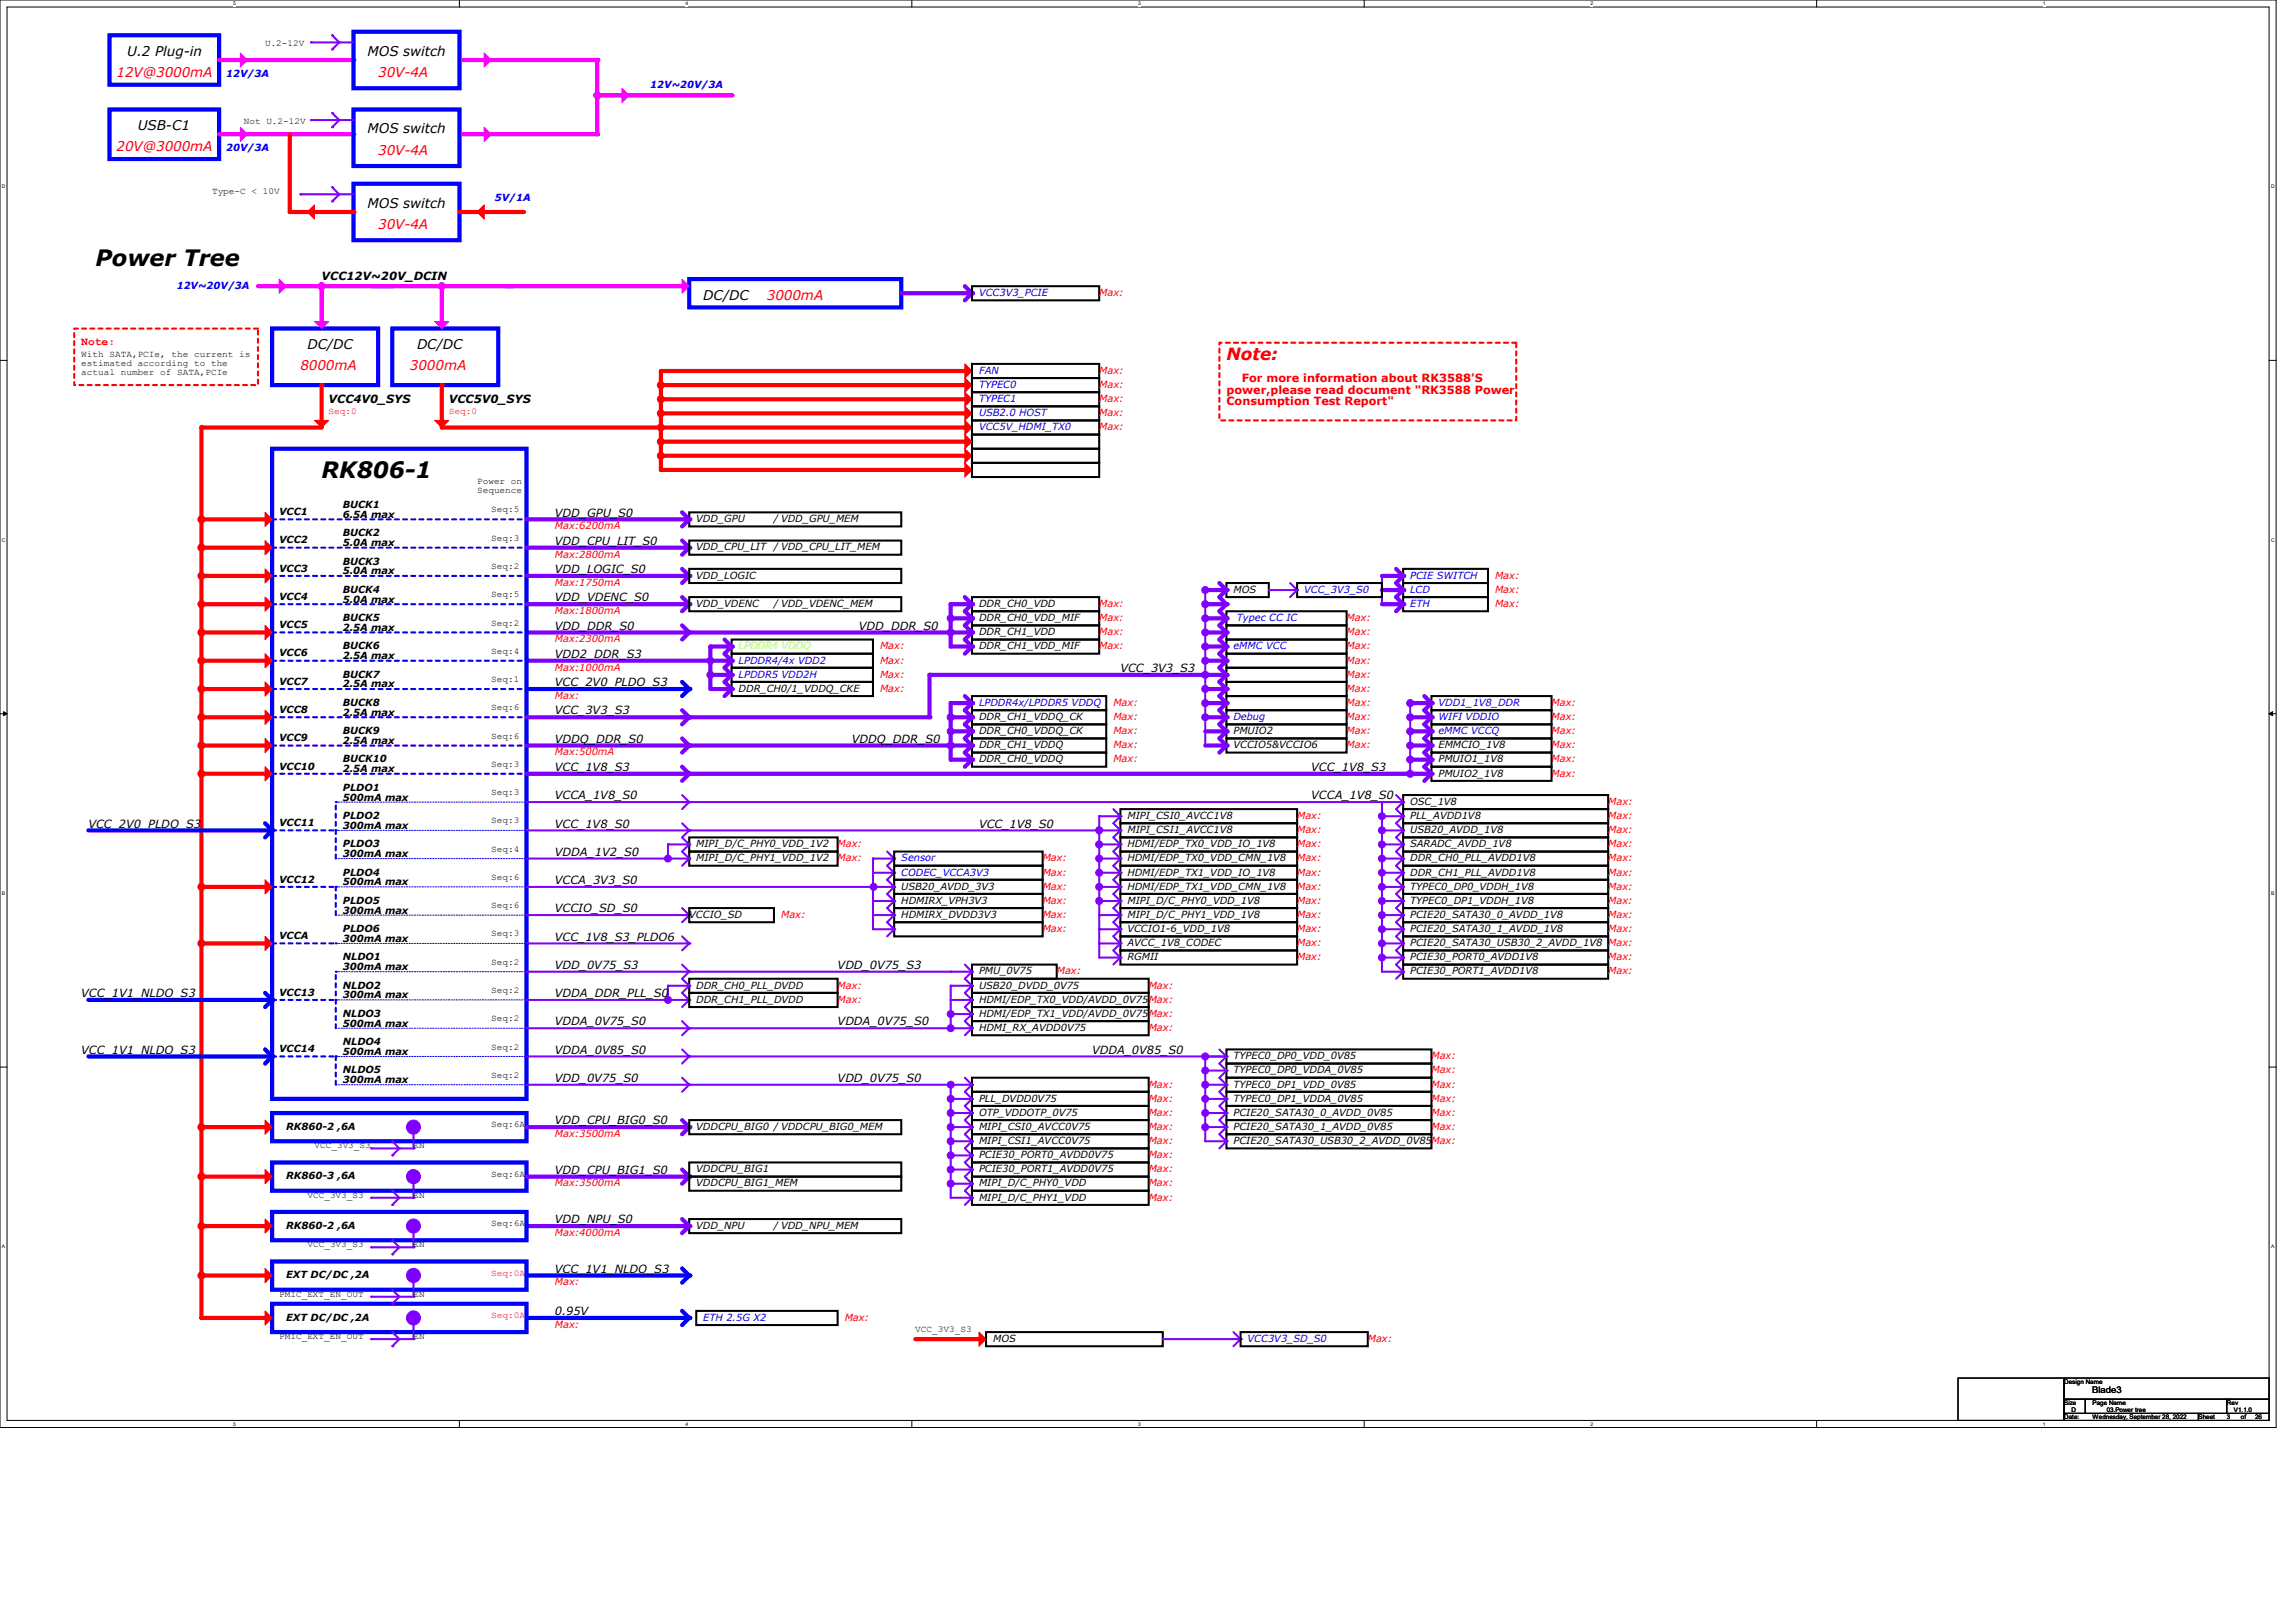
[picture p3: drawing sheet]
<svg xmlns="http://www.w3.org/2000/svg" width="297mm" height="210mm" viewBox="0 0 297 210" stroke-linecap="round" stroke-linejoin="round" font-family="sans-serif">
<defs><g id="words">
<g font-size="2.9">
<text x="12.3" y="34.5">Power Tree</text>
<text x="41.6" y="61.9">RK806-1</text>
</g>
<text font-size="2.2" fill="#f00" x="158.6" y="46.5">Note:</text>
<g font-size="1.7" fill="#f00">
<text x="15.1" y="10">12V@3000mA</text>
<text x="48.9" y="10">30V-4A</text>
<text x="15.1" y="19.6">20V@3000mA</text>
<text x="48.9" y="20">30V-4A</text>
<text x="48.9" y="29.6">30V-4A</text>
<text x="99.2" y="38.8">3000mA</text>
<text x="38.9" y="47.9">8000mA</text>
<text x="53" y="47.9">3000mA</text>
</g>
<g font-size="1.7">
<text x="16.5" y="7.2">U.2 Plug-in</text>
<text x="47.5" y="7.2">MOS switch</text>
<text x="17.8" y="16.8">USB-C1</text>
<text x="47.5" y="17.3">MOS switch</text>
<text x="47.5" y="26.9">MOS switch</text>
<text x="91" y="38.8">DC/DC</text>
<text x="39.8" y="45.2">DC/DC</text>
<text x="53.9" y="45.2">DC/DC</text>
</g>
<g font-size="1.5">
<text x="41.6" y="36.2">VCC12V~20V_DCIN</text>
<text x="42.5" y="52.2">VCC4V0_SYS</text>
<text x="58.1" y="52.2">VCC5V0_SYS</text>
<text x="71.8" y="70.5">VDD_CPU_LIT_S0</text>
<text x="71.8" y="66.8">VDD_GPU_S0</text>
<text x="71.8" y="74.1">VDD_LOGIC_S0</text>
<text x="71.8" y="77.8">VDD_VDENC_S0</text>
<text x="71.8" y="81.5">VDD_DDR_S0</text>
<text x="111.1" y="81.5">VDD_DDR_S0</text>
<text x="71.8" y="85.1">VDD2_DDR_S3</text>
<text x="71.8" y="88.8">VCC_2V0_PLDO_S3</text>
<text x="144.9" y="87">VCC_3V3_S3</text>
<text x="71.8" y="92.4">VCC_3V3_S3</text>
<text x="71.8" y="99.8">VCC_1V8_S3</text>
<text x="71.8" y="96.1">VDDQ_DDR_S0</text>
<text x="110.2" y="96.1">VDDQ_DDR_S0</text>
<text x="169.6" y="99.8">VCC_1V8_S3</text>
<text x="11.4" y="107.1">VCC_2V0_PLDO_S3</text>
<text x="71.8" y="103.4">VCCA_1V8_S0</text>
<text x="71.8" y="107.1">VCC_1V8_S0</text>
<text x="126.6" y="107.1">VCC_1V8_S0</text>
<text x="169.6" y="103.4">VCCA_1V8_S0</text>
<text x="71.8" y="110.7">VDDA_1V2_S0</text>
<text x="71.8" y="114.4">VCCA_3V3_S0</text>
<text x="71.8" y="118">VCCIO_SD_S0</text>
<text x="71.8" y="125.4">VDD_0V75_S3</text>
<text x="71.8" y="121.7">VCC_1V8_S3_PLDO6</text>
<text x="108.4" y="125.4">VDD_0V75_S3</text>
<text x="10.5" y="129">VCC_1V1_NLDO_S3</text>
<text x="71.8" y="129">VDDA_DDR_PLL_S0</text>
<text x="10.5" y="136.3">VCC_1V1_NLDO_S3</text>
<text x="71.8" y="132.7">VDDA_0V75_S0</text>
<text x="71.8" y="136.3">VDDA_0V85_S0</text>
<text x="108.4" y="132.7">VDDA_0V75_S0</text>
<text x="141.3" y="136.3">VDDA_0V85_S0</text>
<text x="71.8" y="140">VDD_0V75_S0</text>
<text x="108.4" y="140">VDD_0V75_S0</text>
<text x="71.8" y="145.5">VDD_CPU_BIG0_S0</text>
<text x="71.8" y="151.9">VDD_CPU_BIG1_S0</text>
<text x="71.8" y="158.3">VDD_NPU_S0</text>
<text x="71.8" y="164.7">VCC_1V1_NLDO_S3</text>
<text x="71.8" y="170.2">0.95V</text>
</g>
<g font-size="1.5" fill="#f00">
<text x="10.5" y="44.7">Note:</text>
<text x="158.6" y="50.9">power,please read document &quot;RK3588 Power</text>
<text x="158.6" y="52.4">Consumption Test Report&quot;</text>
<text x="160.6" y="49.5">For more information about RK3588'S</text>
</g>
<g font-size="1.3" fill="#00f">
<text x="29.3" y="9.9">12V/3A</text>
<text x="84.1" y="11.3">12V~20V/3A</text>
<text x="29.3" y="19.6">20V/3A</text>
<text x="64" y="26">5V/1A</text>
<text x="22.9" y="37.4">12V~20V/3A</text>
<text x="126.6" y="38.3">VCC3V3_PCIE</text>
<text x="126.6" y="48.4">FAN</text>
<text x="126.6" y="53.8">USB2.0 HOST</text>
<text x="126.6" y="52">TYPEC1</text>
<text x="126.6" y="50.2">TYPEC0</text>
<text x="126.6" y="55.7">VCC5V_HDMI_TX0</text>
<text x="168.7" y="76.7">VCC_3V3_S0</text>
<text x="182.4" y="76.7">LCD</text>
<text x="182.4" y="74.9">PCIE SWITCH</text>
<text x="160" y="80.4">Typec CC IC</text>
<text x="182.4" y="78.5">ETH</text>
<text x="95.5" y="87.7">LPDDR5 VDD2H</text>
<text x="95.5" y="85.9">LPDDR4/4x VDD2</text>
<text x="159.6" y="84">eMMC VCC</text>
<text x="126.6" y="91.3">LPDDR4x/LPDDR5 VDDQ</text>
<text x="159.6" y="93.2">Debug</text>
<text x="186.1" y="93.2">WIFI VDDIO</text>
<text x="186.1" y="91.3">VDD1_1V8_DDR</text>
<text x="186.1" y="95">eMMC VCCQ</text>
<text x="116.6" y="111.5">Sensor</text>
<text x="116.6" y="113.3">CODEC_VCCA3V3</text>
<text x="91" y="170.9">ETH 2.5G X2</text>
<text x="161.4" y="173.6">VCC3V3_SD_S0</text>
</g>
<g font-size="1.3" fill="#f00">
<text x="142.2" y="38.3">Max:</text>
<text x="142.2" y="48.4">Max:</text>
<text x="142.2" y="53.8">Max:</text>
<text x="142.2" y="52">Max:</text>
<text x="142.2" y="50.2">Max:</text>
<text x="142.2" y="55.7">Max:</text>
<text x="71.8" y="68.5">Max:6200mA</text>
<text x="71.8" y="75.8">Max:1750mA</text>
<text x="71.8" y="72.1">Max:2800mA</text>
<text x="193.4" y="74.9">Max:</text>
<text x="193.4" y="76.7">Max:</text>
<text x="71.8" y="83.1">Max:2300mA</text>
<text x="71.8" y="79.4">Max:1800mA</text>
<text x="142.2" y="78.5">Max:</text>
<text x="142.2" y="80.4">Max:</text>
<text x="142.2" y="82.2">Max:</text>
<text x="174.2" y="82.2">Max:</text>
<text x="174.2" y="80.4">Max:</text>
<text x="193.4" y="78.5">Max:</text>
<text x="71.8" y="86.8">Max:1000mA</text>
<text x="113.8" y="84">Max:</text>
<text x="113.8" y="85.9">Max:</text>
<text x="113.8" y="87.7">Max:</text>
<text x="113.8" y="89.5">Max:</text>
<text x="142.2" y="84">Max:</text>
<text x="174.2" y="87.7">Max:</text>
<text x="174.2" y="89.5">Max:</text>
<text x="174.2" y="85.9">Max:</text>
<text x="174.2" y="84">Max:</text>
<text x="71.8" y="90.4">Max:</text>
<text x="144" y="91.3">Max:</text>
<text x="144" y="93.2">Max:</text>
<text x="144" y="95">Max:</text>
<text x="174.2" y="91.3">Max:</text>
<text x="174.2" y="93.2">Max:</text>
<text x="174.2" y="95">Max:</text>
<text x="200.7" y="93.2">Max:</text>
<text x="200.7" y="95">Max:</text>
<text x="200.7" y="91.3">Max:</text>
<text x="71.8" y="97.7">Max:500mA</text>
<text x="144" y="96.8">Max:</text>
<text x="144" y="98.6">Max:</text>
<text x="174.2" y="96.8">Max:</text>
<text x="200.7" y="96.8">Max:</text>
<text x="200.7" y="98.6">Max:</text>
<text x="200.7" y="100.5">Max:</text>
<text x="167.8" y="106">Max:</text>
<text x="167.8" y="107.8">Max:</text>
<text x="208" y="104.1">Max:</text>
<text x="208" y="107.8">Max:</text>
<text x="208" y="106">Max:</text>
<text x="108.4" y="109.6">Max:</text>
<text x="108.4" y="111.5">Max:</text>
<text x="134.9" y="111.5">Max:</text>
<text x="134.9" y="113.3">Max:</text>
<text x="167.8" y="109.6">Max:</text>
<text x="167.8" y="113.3">Max:</text>
<text x="167.8" y="111.5">Max:</text>
<text x="208" y="111.5">Max:</text>
<text x="208" y="109.6">Max:</text>
<text x="208" y="113.3">Max:</text>
<text x="101" y="118.8">Max:</text>
<text x="134.9" y="116.9">Max:</text>
<text x="134.9" y="118.8">Max:</text>
<text x="134.9" y="115.1">Max:</text>
<text x="167.8" y="118.8">Max:</text>
<text x="167.8" y="116.9">Max:</text>
<text x="167.8" y="115.1">Max:</text>
<text x="208" y="116.9">Max:</text>
<text x="208" y="115.1">Max:</text>
<text x="208" y="118.8">Max:</text>
<text x="134.9" y="120.6">Max:</text>
<text x="167.8" y="122.4">Max:</text>
<text x="167.8" y="120.6">Max:</text>
<text x="167.8" y="124.2">Max:</text>
<text x="208" y="120.6">Max:</text>
<text x="208" y="124.2">Max:</text>
<text x="108.4" y="127.9">Max:</text>
<text x="108.4" y="129.7">Max:</text>
<text x="136.7" y="126.1">Max:</text>
<text x="148.6" y="127.9">Max:</text>
<text x="208" y="126.1">Max:</text>
<text x="148.6" y="133.4">Max:</text>
<text x="185.2" y="137.1">Max:</text>
<text x="148.6" y="140.7">Max:</text>
<text x="148.6" y="142.5">Max:</text>
<text x="185.2" y="142.5">Max:</text>
<text x="185.2" y="140.7">Max:</text>
<text x="185.2" y="138.9">Max:</text>
<text x="71.8" y="147.1">Max:3500mA</text>
<text x="148.6" y="146.2">Max:</text>
<text x="148.6" y="144.4">Max:</text>
<text x="148.6" y="149.9">Max:</text>
<text x="148.6" y="148">Max:</text>
<text x="185.2" y="146.2">Max:</text>
<text x="185.2" y="144.4">Max:</text>
<text x="71.8" y="153.5">Max:3500mA</text>
<text x="148.6" y="151.7">Max:</text>
<text x="148.6" y="153.5">Max:</text>
<text x="148.6" y="155.3">Max:</text>
<text x="71.8" y="159.9">Max:4000mA</text>
<text x="71.8" y="166.3">Max:</text>
<text x="71.8" y="171.8">Max:</text>
<text x="109.3" y="170.9">Max:</text>
<text x="176.9" y="173.6">Max:</text>
</g>
<g font-size="1.3">
<text x="44.3" y="65.7">BUCK1</text>
<text x="36.1" y="66.6">VCC1</text>
<text x="36.1" y="70.3">VCC2</text>
<text x="44.3" y="67">6.5A max</text>
<text x="44.3" y="69.4">BUCK2</text>
<text x="44.3" y="70.7">5.0A max</text>
<text x="90.1" y="67.6">VDD_GPU</text>
<text x="90.1" y="71.2">VDD_CPU_LIT /VDD_CPU_LIT_MEM</text>
<text x="100.1" y="67.6">/VDD_GPU_MEM</text>
<text x="36.1" y="74">VCC3</text>
<text x="36.1" y="77.6">VCC4</text>
<text x="44.3" y="73">BUCK3</text>
<text x="44.3" y="74.3">5.0A max</text>
<text x="44.3" y="76.7">BUCK4</text>
<text x="44.3" y="78">5.0A max</text>
<text x="90.1" y="74.9">VDD_LOGIC</text>
<text x="159.6" y="76.7">MOS</text>
<text x="36.1" y="81.3">VCC5</text>
<text x="44.3" y="80.4">BUCK5</text>
<text x="44.3" y="81.6">2.5A max</text>
<text x="90.1" y="78.5">VDD_VDENC</text>
<text x="100.1" y="78.5">/VDD_VDENC_MEM</text>
<text x="126.6" y="80.4">DDR_CH0_VDD_MIF</text>
<text x="126.6" y="78.5">DDR_CH0_VDD</text>
<text x="126.6" y="82.2">DDR_CH1_VDD</text>
<text x="36.1" y="84.9">VCC6</text>
<text x="36.1" y="88.6">VCC7</text>
<text x="44.3" y="87.7">BUCK7</text>
<text x="44.3" y="88.9">2.5A max</text>
<text x="44.3" y="84">BUCK6</text>
<text x="44.3" y="85.3">2.5A max</text>
<text x="95.5" y="89.5">DDR_CH0/1_VDDQ_CKE</text>
<text x="126.6" y="84">DDR_CH1_VDD_MIF</text>
<text x="36.1" y="92.2">VCC8</text>
<text x="36.1" y="95.9">VCC9</text>
<text x="44.3" y="91.3">BUCK8</text>
<text x="44.3" y="92.6">2.5A max</text>
<text x="44.3" y="95">BUCK9</text>
<text x="126.6" y="95">DDR_CH0_VDDQ_CK</text>
<text x="126.6" y="93.2">DDR_CH1_VDDQ_CK</text>
<text x="159.6" y="95">PMUIO2</text>
<text x="36.1" y="99.6">VCC10</text>
<text x="44.3" y="96.3">2.5A max</text>
<text x="44.3" y="98.6">BUCK10</text>
<text x="44.3" y="99.9">2.5A max</text>
<text x="126.6" y="98.6">DDR_CH0_VDDQ</text>
<text x="126.6" y="96.8">DDR_CH1_VDDQ</text>
<text x="159.6" y="96.8">VCCIO5&amp;VCCIO6</text>
<text x="186.1" y="98.6">PMUIO1_1V8</text>
<text x="186.1" y="100.5">PMUIO2_1V8</text>
<text x="186.1" y="96.8">EMMCIO_1V8</text>
<text x="36.1" y="106.9">VCC11</text>
<text x="44.3" y="102.3">PLDO1</text>
<text x="44.3" y="103.6">500mA max</text>
<text x="44.3" y="106">PLDO2</text>
<text x="44.3" y="107.2">300mA max</text>
<text x="145.8" y="106">MIPI_CSI0_AVCC1V8</text>
<text x="145.8" y="107.8">MIPI_CSI1_AVCC1V8</text>
<text x="182.4" y="104.1">OSC_1V8</text>
<text x="182.4" y="106">PLL_AVDD1V8</text>
<text x="182.4" y="107.8">USB20_AVDD_1V8</text>
<text x="44.3" y="109.6">PLDO3</text>
<text x="44.3" y="110.9">300mA max</text>
<text x="44.3" y="113.3">PLDO4</text>
<text x="90.1" y="109.6">MIPI_D/C_PHY0_VDD_1V2</text>
<text x="90.1" y="111.5">MIPI_D/C_PHY1_VDD_1V2</text>
<text x="145.8" y="109.6">HDMI/EDP_TX0_VDD_IO_1V8</text>
<text x="145.8" y="111.5">HDMI/EDP_TX0_VDD_CMN_1V8</text>
<text x="145.8" y="113.3">HDMI/EDP_TX1_VDD_IO_1V8</text>
<text x="182.4" y="111.5">DDR_CH0_PLL_AVDD1V8</text>
<text x="182.4" y="113.3">DDR_CH1_PLL_AVDD1V8</text>
<text x="182.4" y="109.6">SARADC_AVDD_1V8</text>
<text x="36.1" y="114.2">VCC12</text>
<text x="44.3" y="114.6">500mA max</text>
<text x="44.3" y="116.9">PLDO5</text>
<text x="44.3" y="118.2">300mA max</text>
<text x="89.2" y="118.8">VCCIO_SD</text>
<text x="116.6" y="116.9">HDMIRX_VPH3V3</text>
<text x="116.6" y="115.1">USB20_AVDD_3V3</text>
<text x="116.6" y="118.8">HDMIRX_DVDD3V3</text>
<text x="145.8" y="118.8">MIPI_D/C_PHY1_VDD_1V8</text>
<text x="145.8" y="116.9">MIPI_D/C_PHY0_VDD_1V8</text>
<text x="145.8" y="115.1">HDMI/EDP_TX1_VDD_CMN_1V8</text>
<text x="182.4" y="115.1">TYPEC0_DP0_VDDH_1V8</text>
<text x="182.4" y="116.9">TYPEC0_DP1_VDDH_1V8</text>
<text x="182.4" y="118.8">PCIE20_SATA30_0_AVDD_1V8</text>
<text x="36.1" y="121.5">VCCA</text>
<text x="44.3" y="120.6">PLDO6</text>
<text x="44.3" y="121.9">300mA max</text>
<text x="44.3" y="124.2">NLDO1</text>
<text x="44.3" y="125.5">300mA max</text>
<text x="145.8" y="122.4">AVCC_1V8_CODEC</text>
<text x="145.8" y="120.6">VCCIO1-6_VDD_1V8</text>
<text x="145.8" y="124.2">RGMII</text>
<text x="182.4" y="122.4">PCIE20_SATA30_USB30_2_AVDD_1V8 Max:</text>
<text x="182.4" y="120.6">PCIE20_SATA30_1_AVDD_1V8</text>
<text x="182.4" y="124.2">PCIE30_PORT0_AVDD1V8</text>
<text x="36.1" y="128.8">VCC13</text>
<text x="44.3" y="127.9">NLDO2</text>
<text x="44.3" y="129.2">300mA max</text>
<text x="44.3" y="131.6">NLDO3</text>
<text x="90.1" y="127.9">DDR_CH0_PLL_DVDD</text>
<text x="90.1" y="129.7">DDR_CH1_PLL_DVDD</text>
<text x="126.6" y="127.9">USB20_DVDD_0V75</text>
<text x="126.6" y="131.6">HDMI/EDP_TX1_VDD/AVDD_0V75Max:</text>
<text x="126.6" y="126.1">PMU_0V75</text>
<text x="126.6" y="129.7">HDMI/EDP_TX0_VDD/AVDD_0V75Max:</text>
<text x="182.4" y="126.1">PCIE30_PORT1_AVDD1V8</text>
<text x="36.1" y="136.1">VCC14</text>
<text x="44.3" y="132.8">500mA max</text>
<text x="44.3" y="135.2">NLDO4</text>
<text x="44.3" y="136.5">500mA max</text>
<text x="126.6" y="133.4">HDMI_RX_AVDD0V75</text>
<text x="159.6" y="137.1">TYPEC0_DP0_VDD_0V85</text>
<text x="44.3" y="138.9">NLDO5</text>
<text x="44.3" y="140.2">300mA max</text>
<text x="126.6" y="142.5">PLL_DVDD0V75</text>
<text x="159.6" y="138.9">TYPEC0_DP0_VDDA_0V85</text>
<text x="159.6" y="142.5">TYPEC0_DP1_VDDA_0V85</text>
<text x="159.6" y="140.7">TYPEC0_DP1_VDD_0V85</text>
<text x="37" y="146.2">RK860-2 ,6A</text>
<text x="90.1" y="146.2">VDDCPU_BIG0 /VDDCPU_BIG0_MEM</text>
<text x="126.6" y="146.2">MIPI_CSI0_AVCC0V75</text>
<text x="126.6" y="148">MIPI_CSI1_AVCC0V75</text>
<text x="126.6" y="144.4">OTP_VDDOTP_0V75</text>
<text x="126.6" y="149.9">PCIE30_PORT0_AVDD0V75</text>
<text x="159.6" y="144.4">PCIE20_SATA30_0_AVDD_0V85</text>
<text x="159.6" y="146.2">PCIE20_SATA30_1_AVDD_0V85</text>
<text x="159.6" y="148">PCIE20_SATA30_USB30_2_AVDD_0V85Max:</text>
<text x="37" y="152.6">RK860-3 ,6A</text>
<text x="90.1" y="151.7">VDDCPU_BIG1</text>
<text x="90.1" y="153.5">VDDCPU_BIG1_MEM</text>
<text x="126.6" y="153.5">MIPI_D/C_PHY0_VDD</text>
<text x="126.6" y="155.3">MIPI_D/C_PHY1_VDD</text>
<text x="126.6" y="151.7">PCIE30_PORT1_AVDD0V75</text>
<text x="37" y="159">RK860-2 ,6A</text>
<text x="90.1" y="159">VDD_NPU</text>
<text x="100.1" y="159">/VDD_NPU_MEM</text>
<text x="37" y="165.4">EXT DC/DC ,2A</text>
<text x="37" y="170.9">EXT DC/DC ,2A</text>
<text x="128.5" y="173.6">MOS</text>
</g>
<text font-size="1.3" fill="#80ff00" x="95.5" y="84">LPDDR4 VDDQ</text>
<g font-size="1.2">
<text x="34.3" y="6">U.2-12V</text>
<text x="31.5" y="16">Not U.2-12V</text>
<text x="27.4" y="25.2">Type-C &lt; 10V</text>
<text x="10.5" y="46.2">With SATA,PCIe, the current is</text>
<text x="10.5" y="47.4">estimated according to the</text>
<text x="10.5" y="48.6">actual number of SATA,PCIe</text>
<text x="61.7" y="62.7">Power on</text>
<text x="61.7" y="63.8">Sequence</text>
<text x="63.5" y="70">Seq:3</text>
<text x="63.5" y="66.3">Seq:5</text>
<text x="63.5" y="77.3">Seq:5</text>
<text x="63.5" y="73.6">Seq:2</text>
<text x="63.5" y="80.9">Seq:2</text>
<text x="63.5" y="84.6">Seq:4</text>
<text x="63.5" y="88.3">Seq:1</text>
<text x="63.5" y="95.6">Seq:6</text>
<text x="63.5" y="91.9">Seq:6</text>
<text x="63.5" y="99.2">Seq:3</text>
<text x="63.5" y="102.9">Seq:3</text>
<text x="63.5" y="106.5">Seq:3</text>
<text x="63.5" y="110.2">Seq:4</text>
<text x="63.5" y="113.9">Seq:6</text>
<text x="63.5" y="117.5">Seq:6</text>
<text x="63.5" y="121.2">Seq:3</text>
<text x="63.5" y="124.8">Seq:2</text>
<text x="63.5" y="128.5">Seq:2</text>
<text x="63.5" y="132.1">Seq:2</text>
<text x="63.5" y="135.8">Seq:2</text>
<text x="63.5" y="139.5">Seq:2</text>
<text x="40.7" y="148.6">VCC_3V3_S3</text>
<text x="53.5" y="148.6">EN</text>
<text x="63.5" y="145.9">Seq:6A</text>
<text x="39.8" y="155">VCC_3V3_S3</text>
<text x="53.5" y="155">EN</text>
<text x="63.5" y="152.3">Seq:6A</text>
<text x="39.8" y="161.4">VCC_3V3_S3</text>
<text x="53.5" y="161.4">EN</text>
<text x="63.5" y="158.7">Seq:6A</text>
<text x="36.1" y="167.8">PMIC_EXT_EN_OUT</text>
<text x="53.5" y="167.8">EN</text>
<text x="36.1" y="173.3">PMIC_EXT_EN_OUT</text>
<text x="53.5" y="173.3">EN</text>
<text x="118.4" y="172.4">VCC_3V3_S3</text>
<text x="270.6" y="180.3">Blade3</text>
</g>
<g font-size="1.2" fill="#f00">
<text x="42.5" y="53.5">Seq:0</text>
<text x="58.1" y="53.5">Seq:0</text>
<text x="63.5" y="165.1">Seq:0A</text>
<text x="63.5" y="170.6">Seq:0A</text>
</g>
<g font-size=".8">
<text x="267" y="179">Design Name</text>
<text x="267" y="181.8">Size</text>
<text x="267" y="183.6">Date:</text>
<text x="267.9" y="182.7">D</text>
<text x="270.7" y="181.8">Page Name</text>
<text x="270.7" y="183.6">Wednesday, September 28, 2022</text>
<text x="272.5" y="182.7">03.Power tree</text>
<text x="284.4" y="183.6">Sheet</text>
<text x="288.1" y="181.8">Rev</text>
<text x="288.1" y="183.6">3</text>
<text x="289" y="182.7">V1.1.0</text>
<text x="289.9" y="183.6">of</text>
<text x="291.7" y="183.6">26</text>
</g>
<g font-size=".7">
<text x="30.2" y=".7">5</text>
<text x="88.7" y=".7">4</text>
<text x="147.2" y=".7">3</text>
<text x="205.7" y=".7">2</text>
<text x="264.3" y=".7">1</text>
<text x=".2" y="24.3">D</text>
<text x="293.8" y="24.3">D</text>
<text x=".2" y="70.1">C</text>
<text x="293.8" y="70.1">C</text>
<text x=".2" y="115.8">B</text>
<text x="293.8" y="115.8">B</text>
<text x=".2" y="161.5">A</text>
<text x="293.8" y="161.5">A</text>
<text x="30.2" y="184.5">5</text>
<text x="88.7" y="184.5">4</text>
<text x="147.2" y="184.5">3</text>
<text x="205.7" y="184.5">2</text>
<text x="264.3" y="184.5">1</text>
</g>
</g></defs>
<path d="M0 0h294.4v184.7h-294.4zM.9 .9h292.6v182.9h-292.6z" fill="none" stroke="#000" stroke-width=".13"/>
<g fill="#fff">
<path d="M30.2 .1h.3v.7h-.3z"/>
<path d="M30.2 183.9h.3v.7h-.3z"/>
</g>
<path d="M59.4 0v.9M59.4 183.8v.9" fill="none" stroke="#000" stroke-width=".13"/>
<g fill="#fff">
<path d="M88.7 .1h.3v.7h-.3z"/>
<path d="M88.7 183.9h.3v.7h-.3z"/>
</g>
<path d="M118 0v.9M118 183.8v.9" fill="none" stroke="#000" stroke-width=".13"/>
<g fill="#fff">
<path d="M147.2 .1h.4v.7h-.4z"/>
<path d="M147.2 183.9h.4v.7h-.4z"/>
</g>
<path d="M176.5 0v.9M176.5 183.8v.9" fill="none" stroke="#000" stroke-width=".13"/>
<g fill="#fff">
<path d="M205.7 .1h.4v.7h-.4z"/>
<path d="M205.7 183.9h.4v.7h-.4z"/>
</g>
<path d="M235 0v.9M235 183.8v.9" fill="none" stroke="#000" stroke-width=".13"/>
<g fill="#fff">
<path d="M264.2 .1h.4v.7h-.4z"/>
<path d="M264.2 183.9h.4v.7h-.4z"/>
<path d="M.2 23.8h.5v.7h-.5z"/>
<path d="M293.8 23.8h.4v.7h-.4z"/>
<path d="M.2 69.5h.5v.7h-.5z"/>
<path d="M293.8 69.5h.4v.7h-.4z"/>
</g>
<path d="M0 46.6h.9M293.5 46.6h.9" fill="none" stroke="#000" stroke-width=".13"/>
<g fill="#fff">
<path d="M.2 115.2h.5v.7h-.5z"/>
<path d="M293.8 115.2h.4v.7h-.4z"/>
</g>
<path d="M0 92.4h.9M293.5 92.4h.9" fill="none" stroke="#000" stroke-width=".13"/>
<path d="M.5 92.1l.4 .3-.4 .2zM293.5 92.4l.5-.3v.5z" fill="#000" stroke="#000" stroke-width=".13"/>
<g fill="#fff">
<path d="M.2 160.9h.5v.8h-.5z"/>
<path d="M293.8 160.9h.4v.8h-.4z"/>
</g>
<path d="M0 138.1h.9M293.5 138.1h.9" fill="none" stroke="#000" stroke-width=".13"/>
<path d="M127.6 172.4h22.8v1.8h-22.8z" fill="none" stroke="#000" stroke-width=".26"/>
<path d="M118.4 173.3h8.2" fill="none" stroke="#f00" stroke-width=".54"/>
<circle cx="126.6" cy="173.3" r=".27" fill="#f00"/>
<path d="M126.6 172.4l1 .9-1 .9z" fill-rule="evenodd" fill="#f00" stroke="#f00" stroke-width=".13"/>
<path d="M166.9 75.4l.9 .9M167.8 76.3h.1M150.4 173.3h10.1M159.6 172.4l.9 .9M160.5 173.3h.1M160.5 173.3l-.9 .9" fill="none" stroke="#8000ff" stroke-width=".26"/>
<path d="M181.5 73.6h11v1.8h-11zM181.5 75.4h11v1.9h-11zM181.5 77.3h11v1.8h-11zM160.5 172.4h16.4v1.8h-16.4z" fill="none" stroke="#000" stroke-width=".26"/>
<path d="M181.5 74.5l-.9 .9" fill="none" stroke="#8000ff" stroke-width=".54"/>
<circle cx="181.5" cy="74.5" r=".27" fill="#8000ff"/>
<path d="M178.8 74.5h2.7" fill="none" stroke="#8000ff" stroke-width=".54"/>
<circle cx="181.5" cy="74.5" r=".27" fill="#8000ff"/>
<path d="M180.6 73.6l.9 .9" fill="none" stroke="#8000ff" stroke-width=".54"/>
<circle cx="181.5" cy="74.5" r=".27" fill="#8000ff"/>
<path d="M178.8 74.5h.1M178.8 74.5v1.8" fill="none" stroke="#8000ff" stroke-width=".26"/>
<path d="M181.5 76.3l-.9 1" fill="none" stroke="#8000ff" stroke-width=".54"/>
<circle cx="181.5" cy="76.3" r=".27" fill="#8000ff"/>
<path d="M178.8 76.3h2.7" fill="none" stroke="#8000ff" stroke-width=".54"/>
<circle cx="181.5" cy="76.3" r=".27" fill="#8000ff"/>
<path d="M180.6 75.4l.9 .9" fill="none" stroke="#8000ff" stroke-width=".54"/>
<circle cx="181.5" cy="76.3" r=".27" fill="#8000ff"/>
<path d="M125.7 126.6h22.9v1.9h-22.9z" fill="none" stroke="#000" stroke-width=".26"/>
<path d="M178.8 76.3h.1M178.8 76.3v1.9" fill="none" stroke="#8000ff" stroke-width=".26"/>
<path d="M181.5 78.2l-.9 .9" fill="none" stroke="#8000ff" stroke-width=".54"/>
<circle cx="181.5" cy="78.2" r=".27" fill="#8000ff"/>
<path d="M178.8 78.2h2.7" fill="none" stroke="#8000ff" stroke-width=".54"/>
<circle cx="181.5" cy="78.2" r=".27" fill="#8000ff"/>
<path d="M180.6 77.3l.9 .9" fill="none" stroke="#8000ff" stroke-width=".54"/>
<circle cx="181.5" cy="78.2" r=".27" fill="#8000ff"/>
<path d="M123 127.6h.1M123 127.6h2.7M123 127.6v1.8M124.8 126.6l.9 1M125.7 127.6h.1M125.7 127.6l-.9 .9" fill="none" stroke="#8000ff" stroke-width=".26"/>
<path d="M158.6 95.5h15.6v1.9h-15.6z" fill="none" stroke="#000" stroke-width=".26"/>
<path d="M158.6 96.5l-.9 .9" fill="none" stroke="#8000ff" stroke-width=".54"/>
<circle cx="158.6" cy="96.5" r=".27" fill="#8000ff"/>
<path d="M157.7 95.5l.9 1" fill="none" stroke="#8000ff" stroke-width=".54"/>
<circle cx="158.6" cy="96.5" r=".27" fill="#8000ff"/>
<path d="M155.9 96.5h2.7" fill="none" stroke="#8000ff" stroke-width=".54"/>
<circle cx="158.6" cy="96.5" r=".27" fill="#8000ff"/>
<path d="M155.9 94.6h.1M155.9 94.6v1.9" fill="none" stroke="#8000ff" stroke-width=".26"/>
<path d="M9.6 42.5h23.8v7.3h-23.8z" fill="none" stroke="#f00" stroke-width=".26" stroke-dasharray=".5 .5"/>
<g fill="#f00" stroke="#f00" stroke-width=".13">
<path d="M56.2 54.4h1.9l-1 .9z" fill-rule="evenodd"/>
<path d="M40.7 54.4h1.8l-.9 .9z" fill-rule="evenodd"/>
</g>
<path d="M35.2 42.5h13.7v7.3h-13.7z" fill="none" stroke="#00f" stroke-width=".54"/>
<path d="M41.6 49.8v5.5" fill="none" stroke="#f00" stroke-width=".54"/>
<circle cx="41.6" cy="49.8" r=".27" fill="#f00"/>
<path d="M41.6 37v4.6" fill="none" stroke="#f0f" stroke-width=".54"/>
<circle cx="41.6" cy="37" r=".27" fill="#f0f"/>
<path d="M40.7 41.6h1.8l-.9 .9z" fill-rule="evenodd" fill="#f0f" stroke="#f0f" stroke-width=".13"/>
<path d="M124.8 47.1l.9 .9-.9 .9z" fill-rule="evenodd" fill="#f00" stroke="#f00" stroke-width=".13"/>
<path d="M85.5 48h39.3" fill="none" stroke="#f00" stroke-width=".54"/>
<circle cx="124.8" cy="48" r=".27" fill="#f00"/>
<path d="M125.7 47.1h16.5v1.8h-16.5zM115.7 113.8h19.2v1.9h-19.2zM115.7 115.7h19.2v1.8h-19.2zM115.7 117.5h19.2v1.8h-19.2z" fill="none" stroke="#000" stroke-width=".26"/>
<path d="M157.7 44.3h38.4v10.1h-38.4z" fill="none" stroke="#f00" stroke-width=".26" stroke-dasharray=".5 .5"/>
<path d="M112.9 111.1h2.8M112.9 112.9h2.8M112.9 114.8h2.8M114.8 110.2l.9 .9M115.7 111.1h.1M115.7 112.9h.1M115.7 114.8h.1M115.7 111.1l-.9 .9 .9 .9M115.7 112.9l-.9 .9 .9 1M115.7 114.8l-.9 .9" fill="none" stroke="#8000ff" stroke-width=".26"/>
<path d="M57.1 55.3h28.4" fill="none" stroke="#f00" stroke-width=".54"/>
<circle cx="85.5" cy="55.3" r=".27" fill="#f00"/>
<g fill="none" stroke="#8000ff" stroke-width=".26">
<path d="M112.9 114.8h.1M112.9 112.9h.1M112.9 111.1h.1M112.9 116.6h.1M112.9 116.6h2.8M112.9 111.1v7.3h2.8M114.8 115.7l.9 .9M115.7 116.6h.1M115.7 118.4h.1M115.7 116.6l-.9 .9 .9 .9M115.7 118.4l-.9 .9M123 131.2h.1"/>
<path d="M123 129.4h.1M123 125.7h2.7M123 129.4v3.6M124.8 124.8l.9 .9M125.7 125.7h.1M125.7 125.7l-.9 .9"/>
</g>
<circle cx="113" cy="114.7" r=".45" fill="#8000ff" stroke="#8000ff" stroke-width=".13"/>
<path d="M125.7 56.2h16.5v1.9h-16.5zM125.7 124.8h11v1.8h-11z" fill="none" stroke="#000" stroke-width=".26"/>
<path d="M124.8 58.1l.9 .9-.9 .9z" fill-rule="evenodd" fill="#f00" stroke="#f00" stroke-width=".13"/>
<path d="M85.5 59h39.3" fill="none" stroke="#f00" stroke-width=".54"/>
<circle cx="124.8" cy="59" r=".27" fill="#f00"/>
<path d="M124.8 56.2l.9 .9-.9 1z" fill-rule="evenodd" fill="#f00" stroke="#f00" stroke-width=".13"/>
<path d="M85.5 57.1h39.3" fill="none" stroke="#f00" stroke-width=".54"/>
<circle cx="124.8" cy="57.1" r=".27" fill="#f00"/>
<path d="M85.5 55.3h39.3" fill="none" stroke="#f00" stroke-width=".54"/>
<circle cx="124.8" cy="55.3" r=".27" fill="#f00"/>
<path d="M144.9 119.3h22.9v1.9h-22.9zM144.9 121.2h22.9v1.8h-22.9z" fill="none" stroke="#000" stroke-width=".26"/>
<path d="M124.8 54.4l.9 .9-.9 .9z" fill-rule="evenodd" fill="#f00" stroke="#f00" stroke-width=".13"/>
<path d="M85.5 53.5h39.3" fill="none" stroke="#f00" stroke-width=".54"/>
<circle cx="124.8" cy="53.5" r=".27" fill="#f00"/>
<path d="M124.8 52.6l.9 .9-.9 .9z" fill-rule="evenodd" fill="#f00" stroke="#f00" stroke-width=".13"/>
<path d="M144.9 123h22.9v1.8h-22.9z" fill="none" stroke="#000" stroke-width=".26"/>
<path d="M85.5 51.7h39.3" fill="none" stroke="#f00" stroke-width=".54"/>
<circle cx="124.8" cy="51.7" r=".27" fill="#f00"/>
<path d="M124.8 50.7l.9 1-.9 .9z" fill-rule="evenodd" fill="#f00" stroke="#f00" stroke-width=".13"/>
<path d="M144 119.3l.9 .9M142.2 120.2h2.7M144.9 120.2h.1M144.9 120.2l-.9 1" fill="none" stroke="#8000ff" stroke-width=".26"/>
<path d="M85.5 49.8h39.3" fill="none" stroke="#f00" stroke-width=".54"/>
<circle cx="124.8" cy="49.8" r=".27" fill="#f00"/>
<path d="M124.8 48.9l.9 .9-.9 .9z" fill-rule="evenodd" fill="#f00" stroke="#f00" stroke-width=".13"/>
<path d="M85.5 60.8h39.3" fill="none" stroke="#f00" stroke-width=".54"/>
<circle cx="124.8" cy="60.8" r=".27" fill="#f00"/>
<g fill="none" stroke="#8000ff" stroke-width=".26">
<path d="M155.9 76.3h.1M155.9 76.3v18.3M182.4 91h.1M182.4 91v9.1M112.9 118.4h.1M112.9 118.4v1.8h2.8M114.8 119.3l.9 .9M142.2 118.4h.1M142.2 118.4v5.5h2.7M115.7 120.2h.1M115.7 120.2l-.9 1M142.2 120.2h.1"/>
<path d="M142.2 122.1h.1M142.2 122.1h2.7M144 121.2l.9 .9M144.9 122.1h.1M144.9 123.9h.1M144.9 122.1l-.9 .9 .9 .9M144.9 123.9l-.9 .9M48 173.3h.1M48 173.3h5.5M50.7 172.4h.1M50.7 174.2h.1M50.7 172.4l1 .9-1 .9"/>
<path d="M53.5 173.3h.1M53.5 170.5v2.8"/>
</g>
<path d="M124.8 59.9l.9 .9-.9 .9z" fill-rule="evenodd" fill="#f00" stroke="#f00" stroke-width=".13"/>
<path d="M115.7 119.3h19.2v1.9h-19.2z" fill="none" stroke="#000" stroke-width=".26"/>
<path d="M35.2 168.7h32.9v3.7h-32.9z" fill="none" stroke="#00f" stroke-width=".54"/>
<circle cx="53.5" cy="170.5" r=".91" fill="#8000ff" stroke="#8000ff" stroke-width=".13"/>
<path d="M26.1 170.5h8.2" fill="none" stroke="#f00" stroke-width=".54"/>
<circle cx="26.1" cy="170.5" r=".27" fill="#f00"/>
<path d="M34.3 169.6l.9 .9-.9 .9z" fill-rule="evenodd" fill="#f00" stroke="#f00" stroke-width=".13"/>
<path d="M68.1 170.5h21.1" fill="none" stroke="#00f" stroke-width=".54"/>
<circle cx="89.2" cy="170.5" r=".27" fill="#00f"/>
<path d="M88.2 169.6l1 .9" fill="none" stroke="#00f" stroke-width=".54"/>
<circle cx="89.2" cy="170.5" r=".27" fill="#00f"/>
<path d="M89.2 170.5l-1 .9" fill="none" stroke="#00f" stroke-width=".54"/>
<circle cx="89.2" cy="170.5" r=".27" fill="#00f"/>
<path d="M90.1 169.6h18.3v1.8h-18.3z" fill="none" stroke="#000" stroke-width=".26"/>
<path d="M36.1 36.1l.9 .9-.9 .9z" fill-rule="evenodd" fill="#f0f" stroke="#f0f" stroke-width=".13"/>
<path d="M89.2 36.1h27.4v3.7h-27.4z" fill="none" stroke="#00f" stroke-width=".54"/>
<path d="M124.8 37l.9 .9" fill="none" stroke="#8000ff" stroke-width=".54"/>
<circle cx="125.7" cy="37.9" r=".27" fill="#8000ff"/>
<path d="M116.6 37.9h9.1" fill="none" stroke="#8000ff" stroke-width=".54"/>
<circle cx="125.7" cy="37.9" r=".27" fill="#8000ff"/>
<path d="M125.7 37.9l-.9 1" fill="none" stroke="#8000ff" stroke-width=".54"/>
<circle cx="125.7" cy="37.9" r=".27" fill="#8000ff"/>
<path d="M125.7 37h16.5v1.9h-16.5zM158.6 75.4h5.5v1.9h-5.5zM167.8 75.4h11v1.9h-11z" fill="none" stroke="#000" stroke-width=".26"/>
<path d="M164.1 76.3h3.7M167.8 76.3h.1M167.8 76.3l-.9 1" fill="none" stroke="#8000ff" stroke-width=".26"/>
<path d="M65.4 37h22.8" fill="none" stroke="#f0f" stroke-width=".54"/>
<circle cx="88.2" cy="37" r=".27" fill="#f0f"/>
<path d="M88.2 36.1l1 .9-1 .9z" fill-rule="evenodd" fill="#f0f" stroke="#f0f" stroke-width=".13"/>
<path d="M94.6 82.8h18.3v1.8h-18.3zM94.6 84.6h18.3v1.8h-18.3zM94.6 86.4h18.3v1.8h-18.3zM94.6 88.2h18.3v1.9h-18.3z" fill="none" stroke="#000" stroke-width=".26"/>
<path d="M93.7 88.2l.9 1" fill="none" stroke="#8000ff" stroke-width=".54"/>
<circle cx="94.6" cy="89.2" r=".27" fill="#8000ff"/>
<path d="M94.6 89.2l-.9 .9" fill="none" stroke="#8000ff" stroke-width=".54"/>
<circle cx="94.6" cy="89.2" r=".27" fill="#8000ff"/>
<path d="M91.9 83.7h2.7" fill="none" stroke="#8000ff" stroke-width=".54"/>
<circle cx="94.6" cy="83.7" r=".27" fill="#8000ff"/>
<path d="M93.7 82.8l.9 .9" fill="none" stroke="#8000ff" stroke-width=".54"/>
<circle cx="94.6" cy="83.7" r=".27" fill="#8000ff"/>
<path d="M94.6 83.7l-.9 .9" fill="none" stroke="#8000ff" stroke-width=".54"/>
<circle cx="94.6" cy="83.7" r=".27" fill="#8000ff"/>
<path d="M91.9 85.5h2.7" fill="none" stroke="#8000ff" stroke-width=".54"/>
<circle cx="94.6" cy="85.5" r=".27" fill="#8000ff"/>
<path d="M93.7 84.6l.9 .9" fill="none" stroke="#8000ff" stroke-width=".54"/>
<circle cx="94.6" cy="85.5" r=".27" fill="#8000ff"/>
<path d="M94.6 85.5l-.9 .9" fill="none" stroke="#8000ff" stroke-width=".54"/>
<circle cx="94.6" cy="85.5" r=".27" fill="#8000ff"/>
<path d="M91.9 87.3h2.7" fill="none" stroke="#8000ff" stroke-width=".54"/>
<circle cx="94.6" cy="87.3" r=".27" fill="#8000ff"/>
<path d="M93.7 86.4l.9 .9" fill="none" stroke="#8000ff" stroke-width=".54"/>
<circle cx="94.6" cy="87.3" r=".27" fill="#8000ff"/>
<path d="M94.6 87.3l-.9 .9" fill="none" stroke="#8000ff" stroke-width=".54"/>
<circle cx="94.6" cy="87.3" r=".27" fill="#8000ff"/>
<path d="M91.9 83.7v5.5" fill="none" stroke="#8000ff" stroke-width=".54"/>
<circle cx="91.9" cy="83.7" r=".27" fill="#8000ff"/>
<path d="M91.9 89.2h2.7" fill="none" stroke="#8000ff" stroke-width=".54"/>
<circle cx="94.6" cy="89.2" r=".27" fill="#8000ff"/>
<path d="M68.1 85.5h23.8" fill="none" stroke="#8000ff" stroke-width=".54"/>
<circle cx="91.9" cy="85.5" r=".27" fill="#8000ff"/>
<path d="M88.2 80.9l1 .9" fill="none" stroke="#8000ff" stroke-width=".54"/>
<circle cx="89.2" cy="81.8" r=".27" fill="#8000ff"/>
<path d="M89.2 81.8l-1 1" fill="none" stroke="#8000ff" stroke-width=".54"/>
<circle cx="89.2" cy="81.8" r=".27" fill="#8000ff"/>
<path d="M88.2 92.8h32" fill="none" stroke="#8000ff" stroke-width=".54"/>
<circle cx="120.2" cy="92.8" r=".27" fill="#8000ff"/>
<path d="M68.1 81.8h54.9" fill="none" stroke="#8000ff" stroke-width=".54"/>
<circle cx="123" cy="81.8" r=".27" fill="#8000ff"/>
<path d="M124.8 82.8l.9 .9" fill="none" stroke="#8000ff" stroke-width=".54"/>
<circle cx="125.7" cy="83.7" r=".27" fill="#8000ff"/>
<path d="M125.7 83.7l-.9 .9" fill="none" stroke="#8000ff" stroke-width=".54"/>
<circle cx="125.7" cy="83.7" r=".27" fill="#8000ff"/>
<path d="M125.7 77.3h16.5v1.8h-16.5zM125.7 79.1h16.5v1.8h-16.5zM125.7 80.9h16.5v1.9h-16.5zM125.7 82.8h16.5v1.8h-16.5z" fill="none" stroke="#000" stroke-width=".26"/>
<path d="M35.2 58.1h32.9v84.1h-32.9z" fill="none" stroke="#00f" stroke-width=".54"/>
<path d="M35.2 70.9h32.9M68.1 70.9h.1" fill="none" stroke="#00f" stroke-width=".26" stroke-dasharray=".5 .5"/>
<path d="M123 78.2h2.7" fill="none" stroke="#8000ff" stroke-width=".54"/>
<circle cx="125.7" cy="78.2" r=".27" fill="#8000ff"/>
<path d="M124.8 77.3l.9 .9" fill="none" stroke="#8000ff" stroke-width=".54"/>
<circle cx="125.7" cy="78.2" r=".27" fill="#8000ff"/>
<path d="M35.2 74.5h32.9M68.1 74.5h.1" fill="none" stroke="#00f" stroke-width=".26" stroke-dasharray=".5 .5"/>
<path d="M125.7 78.2l-.9 .9" fill="none" stroke="#8000ff" stroke-width=".54"/>
<circle cx="125.7" cy="78.2" r=".27" fill="#8000ff"/>
<path d="M123 80h2.7" fill="none" stroke="#8000ff" stroke-width=".54"/>
<circle cx="125.7" cy="80" r=".27" fill="#8000ff"/>
<path d="M124.8 79.1l.9 .9" fill="none" stroke="#8000ff" stroke-width=".54"/>
<circle cx="125.7" cy="80" r=".27" fill="#8000ff"/>
<path d="M35.2 78.2h32.9M35.2 67.2h32.9M68.1 78.2h.1M68.1 67.2h.1" fill="none" stroke="#00f" stroke-width=".26" stroke-dasharray=".5 .5"/>
<path d="M125.7 80l-.9 .9" fill="none" stroke="#8000ff" stroke-width=".54"/>
<circle cx="125.7" cy="80" r=".27" fill="#8000ff"/>
<path d="M123 81.8h2.7" fill="none" stroke="#8000ff" stroke-width=".54"/>
<circle cx="125.7" cy="81.8" r=".27" fill="#8000ff"/>
<path d="M124.8 80.9l.9 .9" fill="none" stroke="#8000ff" stroke-width=".54"/>
<circle cx="125.7" cy="81.8" r=".27" fill="#8000ff"/>
<path d="M125.7 81.8l-.9 1" fill="none" stroke="#8000ff" stroke-width=".54"/>
<circle cx="125.7" cy="81.8" r=".27" fill="#8000ff"/>
<path d="M123 83.7h2.7" fill="none" stroke="#8000ff" stroke-width=".54"/>
<circle cx="125.7" cy="83.7" r=".27" fill="#8000ff"/>
<path d="M35.2 85.5h32.9M35.2 89.2h32.9M35.2 92.8h32.9M35.2 81.8h32.9M35.2 96.5h32.9M68.1 85.5h.1M68.1 89.2h.1M68.1 92.8h.1M68.1 81.8h.1M68.1 96.5h.1" fill="none" stroke="#00f" stroke-width=".26" stroke-dasharray=".5 .5"/>
<path d="M125.7 90.1h17.4v1.8h-17.4zM125.7 91.9h17.4v1.8h-17.4zM125.7 93.7h17.4v1.8h-17.4zM125.7 95.5h17.4v1.9h-17.4zM125.7 97.4h17.4v1.8h-17.4z" fill="none" stroke="#000" stroke-width=".26"/>
<path d="M89.2 96.5h33.8" fill="none" stroke="#8000ff" stroke-width=".54"/>
<circle cx="123" cy="96.5" r=".27" fill="#8000ff"/>
<path d="M35.2 100.1h32.9M68.1 100.1h.1" fill="none" stroke="#00f" stroke-width=".26" stroke-dasharray=".5 .5"/>
<path d="M123 91h2.7" fill="none" stroke="#8000ff" stroke-width=".54"/>
<circle cx="125.7" cy="91" r=".27" fill="#8000ff"/>
<path d="M125.7 91l-.9 .9" fill="none" stroke="#8000ff" stroke-width=".54"/>
<circle cx="125.7" cy="91" r=".27" fill="#8000ff"/>
<path d="M124.8 90.1l.9 .9" fill="none" stroke="#8000ff" stroke-width=".54"/>
<circle cx="125.7" cy="91" r=".27" fill="#8000ff"/>
<path d="M43.4 111.1v-7.3M43.4 103.8h.1" fill="none" stroke="#00f" stroke-width=".26" stroke-dasharray=".5 .5"/>
<path d="M123 92.8h2.7" fill="none" stroke="#8000ff" stroke-width=".54"/>
<circle cx="125.7" cy="92.8" r=".27" fill="#8000ff"/>
<path d="M125.7 92.8l-.9 .9" fill="none" stroke="#8000ff" stroke-width=".54"/>
<circle cx="125.7" cy="92.8" r=".27" fill="#8000ff"/>
<path d="M124.8 91.9l.9 .9" fill="none" stroke="#8000ff" stroke-width=".54"/>
<circle cx="125.7" cy="92.8" r=".27" fill="#8000ff"/>
<path d="M43.4 103.8h24.7M68.1 103.8h.1" fill="none" stroke="#00f" stroke-width=".13" stroke-dasharray=".2 .2"/>
<path d="M123 94.6h2.7" fill="none" stroke="#8000ff" stroke-width=".54"/>
<circle cx="125.7" cy="94.6" r=".27" fill="#8000ff"/>
<path d="M125.7 94.6l-.9 .9" fill="none" stroke="#8000ff" stroke-width=".54"/>
<circle cx="125.7" cy="94.6" r=".27" fill="#8000ff"/>
<path d="M43.4 111.1h24.7M68.1 111.1h.1" fill="none" stroke="#00f" stroke-width=".13" stroke-dasharray=".2 .2"/>
<path d="M35.2 107.4h8.2M43.4 107.4h.1" fill="none" stroke="#00f" stroke-width=".26" stroke-dasharray=".5 .5"/>
<path d="M124.8 93.7l.9 .9" fill="none" stroke="#8000ff" stroke-width=".54"/>
<circle cx="125.7" cy="94.6" r=".27" fill="#8000ff"/>
<path d="M123 96.5h2.7" fill="none" stroke="#8000ff" stroke-width=".54"/>
<circle cx="125.7" cy="96.5" r=".27" fill="#8000ff"/>
<path d="M125.7 96.5l-.9 .9" fill="none" stroke="#8000ff" stroke-width=".54"/>
<circle cx="125.7" cy="96.5" r=".27" fill="#8000ff"/>
<path d="M43.4 107.4h24.7M68.1 107.4h.1" fill="none" stroke="#00f" stroke-width=".13" stroke-dasharray=".2 .2"/>
<path d="M124.8 95.5l.9 1" fill="none" stroke="#8000ff" stroke-width=".54"/>
<circle cx="125.7" cy="96.5" r=".27" fill="#8000ff"/>
<path d="M124.8 97.4l.9 .9" fill="none" stroke="#8000ff" stroke-width=".54"/>
<circle cx="125.7" cy="98.3" r=".27" fill="#8000ff"/>
<path d="M125.7 98.3l-.9 .9" fill="none" stroke="#8000ff" stroke-width=".54"/>
<circle cx="125.7" cy="98.3" r=".27" fill="#8000ff"/>
<path d="M35.2 114.8h8.2M43.4 114.8h.1M43.4 118.4v-3.6" fill="none" stroke="#00f" stroke-width=".26" stroke-dasharray=".5 .5"/>
<path d="M123 91v7.3" fill="none" stroke="#8000ff" stroke-width=".54"/>
<circle cx="123" cy="91" r=".27" fill="#8000ff"/>
<g fill="none" stroke="#00f" stroke-width=".13" stroke-dasharray=".2 .2">
<path d="M43.4 118.4h24.7M43.4 114.8h24.7M68.1 118.4h.1M68.1 114.8h.1M43.4 122.1h24.7M43.4 125.7h24.7M43.4 133h24.7M43.4 129.4h24.7M43.4 136.7h24.7M68.1 122.1h.1M68.1 125.7h.1M68.1 133h.1"/>
<path d="M68.1 129.4h.1M68.1 136.7h.1M43.4 140.4h24.7M68.1 140.4h.1"/>
</g>
<path d="M35.2 122.1h8.2M35.2 129.4h8.2M35.2 136.7h8.2M43.4 122.1h.1M43.4 133v-7.3M43.4 125.7h.1M43.4 129.4h.1M43.4 136.7h.1M43.4 140.4v-3.7" fill="none" stroke="#00f" stroke-width=".26" stroke-dasharray=".5 .5"/>
<path d="M35.2 144h32.9v3.7h-32.9zM35.2 150.4h32.9v3.7h-32.9z" fill="none" stroke="#00f" stroke-width=".54"/>
<g fill="none" stroke="#8000ff" stroke-width=".26">
<path d="M48 148.6h.1M48 155h.1M48 148.6h5.5M48 155h5.5M50.7 147.7h.1M50.7 149.5h.1M50.7 154.1h.1M50.7 155.9h.1M50.7 147.7l1 .9-1 .9M50.7 154.1l1 .9-1 .9M53.5 148.6h.1M53.5 155h.1"/>
<path d="M53.5 145.8v2.8M53.5 152.2v2.8"/>
</g>
<g fill="#8000ff" stroke="#8000ff" stroke-width=".13">
<circle cx="53.5" cy="145.8" r=".91"/>
<circle cx="53.5" cy="152.2" r=".91"/>
</g>
<path d="M185.2 91.9h15.5v1.8h-15.5zM185.2 93.7h15.5v1.8h-15.5zM185.2 95.5h15.5v1.9h-15.5zM185.2 97.4h15.5v1.8h-15.5zM185.2 99.2h15.5v1.8h-15.5zM185.2 90.1h15.5v1.8h-15.5z" fill="none" stroke="#000" stroke-width=".26"/>
<path d="M89.2 100.1h96" fill="none" stroke="#8000ff" stroke-width=".54"/>
<circle cx="185.2" cy="100.1" r=".27" fill="#8000ff"/>
<path d="M182.4 92.8h2.8" fill="none" stroke="#8000ff" stroke-width=".54"/>
<circle cx="185.2" cy="92.8" r=".27" fill="#8000ff"/>
<path d="M185.2 92.8l-1 .9" fill="none" stroke="#8000ff" stroke-width=".54"/>
<circle cx="185.2" cy="92.8" r=".27" fill="#8000ff"/>
<path d="M182.4 94.6h2.8" fill="none" stroke="#8000ff" stroke-width=".54"/>
<circle cx="185.2" cy="94.6" r=".27" fill="#8000ff"/>
<path d="M184.2 91.9l1 .9" fill="none" stroke="#8000ff" stroke-width=".54"/>
<circle cx="185.2" cy="92.8" r=".27" fill="#8000ff"/>
<path d="M26.1 55.3v103.3" fill="none" stroke="#f00" stroke-width=".54"/>
<circle cx="26.1" cy="55.3" r=".27" fill="#f00"/>
<path d="M182.4 96.5h2.8" fill="none" stroke="#8000ff" stroke-width=".54"/>
<circle cx="185.2" cy="96.5" r=".27" fill="#8000ff"/>
<path d="M185.2 94.6l-1 .9" fill="none" stroke="#8000ff" stroke-width=".54"/>
<circle cx="185.2" cy="94.6" r=".27" fill="#8000ff"/>
<path d="M184.2 93.7l1 .9" fill="none" stroke="#8000ff" stroke-width=".54"/>
<circle cx="185.2" cy="94.6" r=".27" fill="#8000ff"/>
<path d="M182.4 98.3h2.8" fill="none" stroke="#8000ff" stroke-width=".54"/>
<circle cx="185.2" cy="98.3" r=".27" fill="#8000ff"/>
<path d="M185.2 96.5l-1 .9" fill="none" stroke="#8000ff" stroke-width=".54"/>
<circle cx="185.2" cy="96.5" r=".27" fill="#8000ff"/>
<path d="M184.2 95.5l1 1" fill="none" stroke="#8000ff" stroke-width=".54"/>
<circle cx="185.2" cy="96.5" r=".27" fill="#8000ff"/>
<path d="M34.3 66.3l.9 .9-.9 .9z" fill-rule="evenodd" fill="#f00" stroke="#f00" stroke-width=".13"/>
<path d="M184.2 97.4l1 .9" fill="none" stroke="#8000ff" stroke-width=".54"/>
<circle cx="185.2" cy="98.3" r=".27" fill="#8000ff"/>
<path d="M26.1 67.2h8.2" fill="none" stroke="#f00" stroke-width=".54"/>
<circle cx="26.1" cy="67.2" r=".27" fill="#f00"/>
<path d="M185.2 98.3l-1 .9" fill="none" stroke="#8000ff" stroke-width=".54"/>
<circle cx="185.2" cy="98.3" r=".27" fill="#8000ff"/>
<path d="M184.2 99.2l1 .9" fill="none" stroke="#8000ff" stroke-width=".54"/>
<circle cx="185.2" cy="100.1" r=".27" fill="#8000ff"/>
<path d="M34.3 69.9l.9 1-.9 .9z" fill-rule="evenodd" fill="#f00" stroke="#f00" stroke-width=".13"/>
<path d="M26.1 70.9h8.2" fill="none" stroke="#f00" stroke-width=".54"/>
<circle cx="26.1" cy="70.9" r=".27" fill="#f00"/>
<path d="M182.4 91h2.8" fill="none" stroke="#8000ff" stroke-width=".54"/>
<circle cx="185.2" cy="91" r=".27" fill="#8000ff"/>
<path d="M185.2 91l-1 .9" fill="none" stroke="#8000ff" stroke-width=".54"/>
<circle cx="185.2" cy="91" r=".27" fill="#8000ff"/>
<path d="M184.2 90.1l1 .9" fill="none" stroke="#8000ff" stroke-width=".54"/>
<circle cx="185.2" cy="91" r=".27" fill="#8000ff"/>
<path d="M34.3 73.6l.9 .9-.9 .9z" fill-rule="evenodd" fill="#f00" stroke="#f00" stroke-width=".13"/>
<path d="M26.1 74.5h8.2" fill="none" stroke="#f00" stroke-width=".54"/>
<circle cx="26.1" cy="74.5" r=".27" fill="#f00"/>
<path d="M34.3 77.3l.9 .9-.9 .9z" fill-rule="evenodd" fill="#f00" stroke="#f00" stroke-width=".13"/>
<path d="M26.1 78.2h8.2" fill="none" stroke="#f00" stroke-width=".54"/>
<circle cx="26.1" cy="78.2" r=".27" fill="#f00"/>
<path d="M34.3 80.9l.9 .9-.9 1z" fill-rule="evenodd" fill="#f00" stroke="#f00" stroke-width=".13"/>
<path d="M26.1 81.8h8.2" fill="none" stroke="#f00" stroke-width=".54"/>
<circle cx="26.1" cy="81.8" r=".27" fill="#f00"/>
<path d="M34.3 84.6l.9 .9-.9 .9z" fill-rule="evenodd" fill="#f00" stroke="#f00" stroke-width=".13"/>
<path d="M26.1 85.5h8.2" fill="none" stroke="#f00" stroke-width=".54"/>
<circle cx="26.1" cy="85.5" r=".27" fill="#f00"/>
<path d="M34.3 88.2l.9 1-.9 .9z" fill-rule="evenodd" fill="#f00" stroke="#f00" stroke-width=".13"/>
<path d="M26.1 89.2h8.2" fill="none" stroke="#f00" stroke-width=".54"/>
<circle cx="26.1" cy="89.2" r=".27" fill="#f00"/>
<path d="M34.3 91.9l.9 .9-.9 .9z" fill-rule="evenodd" fill="#f00" stroke="#f00" stroke-width=".13"/>
<path d="M26.1 92.8h8.2" fill="none" stroke="#f00" stroke-width=".54"/>
<circle cx="26.1" cy="92.8" r=".27" fill="#f00"/>
<path d="M34.3 95.5l.9 1-.9 .9z" fill-rule="evenodd" fill="#f00" stroke="#f00" stroke-width=".13"/>
<path d="M26.1 96.5h8.2" fill="none" stroke="#f00" stroke-width=".54"/>
<circle cx="26.1" cy="96.5" r=".27" fill="#f00"/>
<g fill="#f00" stroke="#f00" stroke-width=".13">
<path d="M34.3 99.2l.9 .9-.9 .9z" fill-rule="evenodd"/>
<circle cx="85.5" cy="49.8" r=".45"/>
<circle cx="85.5" cy="51.7" r=".45"/>
</g>
<path d="M26.1 100.1h8.2" fill="none" stroke="#f00" stroke-width=".54"/>
<circle cx="26.1" cy="100.1" r=".27" fill="#f00"/>
<g fill="#f00" stroke="#f00" stroke-width=".13">
<path d="M34.3 113.8l.9 1-.9 .9z" fill-rule="evenodd"/>
<circle cx="85.5" cy="53.5" r=".45"/>
<circle cx="85.5" cy="55.3" r=".45"/>
</g>
<path d="M26.1 114.8h8.2" fill="none" stroke="#f00" stroke-width=".54"/>
<circle cx="26.1" cy="114.8" r=".27" fill="#f00"/>
<path d="M185.2 100.1l-1 .9" fill="none" stroke="#8000ff" stroke-width=".54"/>
<circle cx="185.2" cy="100.1" r=".27" fill="#8000ff"/>
<path d="M26.1 145.8h8.2" fill="none" stroke="#f00" stroke-width=".54"/>
<circle cx="26.1" cy="145.8" r=".27" fill="#f00"/>
<g fill="#f00" stroke="#f00" stroke-width=".13">
<path d="M34.3 144.9l.9 .9-.9 1z" fill-rule="evenodd"/>
<circle cx="85.5" cy="57.1" r=".45"/>
<circle cx="85.5" cy="59" r=".45"/>
</g>
<path d="M26.1 152.2h8.2" fill="none" stroke="#f00" stroke-width=".54"/>
<circle cx="26.1" cy="152.2" r=".27" fill="#f00"/>
<path d="M34.3 151.3l.9 .9-.9 1z" fill-rule="evenodd" fill="#f00" stroke="#f00" stroke-width=".13"/>
<path d="M144.9 106.5h22.9v1.9h-22.9zM144.9 104.7h22.9v1.8h-22.9zM144.9 110.2h22.9v1.8h-22.9zM144.9 108.4h22.9v1.8h-22.9zM144.9 113.8h22.9v1.9h-22.9z" fill="none" stroke="#000" stroke-width=".26"/>
<path d="M88.2 102.9l1 .9M89.2 103.8h.1" fill="none" stroke="#8000ff" stroke-width=".26"/>
<path d="M33.4 37h17.3" fill="none" stroke="#f0f" stroke-width=".54"/>
<circle cx="50.7" cy="37" r=".27" fill="#f0f"/>
<circle cx="41.6" cy="37" r=".45" fill="#f0f" stroke="#f0f" stroke-width=".13"/>
<g fill="none" stroke="#8000ff" stroke-width=".26">
<path d="M68.1 103.8h21.1M68.1 107.4h76.8M88.2 106.5l1 .9M89.2 103.8h.1M89.2 107.4h.1M89.2 103.8l-1 .9M89.2 107.4l-1 1M142.2 105.6h2.7M142.2 109.3h2.7M144 104.7l.9 .9M144 108.4l.9 .9M144.9 107.4h.1"/>
<path d="M144.9 105.6h.1M144.9 109.3h.1M144.9 105.6l-.9 .9"/>
</g>
<path d="M144.9 112h22.9v1.8h-22.9z" fill="none" stroke="#000" stroke-width=".26"/>
<path d="M50.7 42.5h13.8v7.3h-13.8z" fill="none" stroke="#00f" stroke-width=".54"/>
<path d="M57.1 49.8v5.5" fill="none" stroke="#f00" stroke-width=".54"/>
<circle cx="57.1" cy="49.8" r=".27" fill="#f00"/>
<path d="M57.1 37v4.6" fill="none" stroke="#f0f" stroke-width=".54"/>
<circle cx="57.1" cy="37" r=".27" fill="#f0f"/>
<g fill="none" stroke="#8000ff" stroke-width=".26">
<path d="M68.1 111.1h21.1M68.1 118.4h21.1M86.4 109.3h.1M86.4 109.3h2.8M86.4 109.3v1.8M88.2 117.5l1 .9M88.2 108.4l1 .9M88.2 103.8h93.3M89.2 111.1h.1M89.2 118.4h.1M89.2 109.3h.1M89.2 118.4l-1 .9"/>
<path d="M89.2 109.3l-1 .9 1 .9M89.2 111.1l-1 .9M142.2 105.6h.1M142.2 111.1h2.7M142.2 112.9h2.7M142.2 114.8h2.7M142.2 105.6v12.8M144 106.5l.9 .9M144.9 109.3h.1M144.9 111.1h.1M144.9 112.9h.1M144.9 114.8h.1"/>
<path d="M144.9 107.4h.1M144.9 109.3l-.9 .9 .9 .9M144.9 111.1l-.9 .9 .9 .9M144.9 112.9l-.9 .9 .9 1M144.9 114.8l-.9 .9M144.9 107.4l-.9 1M178.8 103.8h.1M178.8 111.1h.1M178.8 112.9h2.7M178.8 114.8h2.7M178.8 118.4h2.7M178.8 109.3h2.7"/>
<path d="M178.8 103.8v21.9h2.7M178.8 116.6h2.7M178.8 105.6h2.7M178.8 107.4h2.7M180.6 102.9l.9 .9M181.5 111.1h.1M181.5 112.9h.1M181.5 114.8h.1M181.5 116.6h.1M181.5 118.4h.1M181.5 103.8h.1M181.5 105.6h.1"/>
<path d="M181.5 107.4h.1M181.5 109.3h.1M181.5 111.1l-.9 .9 .9 .9M181.5 112.9l-.9 .9 .9 1M181.5 114.8l-.9 .9 .9 .9M181.5 116.6l-.9 .9 .9 .9M181.5 118.4l-.9 .9 .9 .9M181.5 103.8l-.9 .9 .9 .9M181.5 105.6l-.9 .9 .9 .9M181.5 107.4l-.9 1 .9 .9M181.5 109.3l-.9 .9M68.1 122.1h21.1"/>
<path d="M68.1 125.7h54.9M68.1 129.4h21.1M68.1 133h57.6M68.1 136.7h90.5M86.4 127.6h.1M86.4 127.6v1.8M86.4 127.6h2.8M88.2 121.2l1 .9M88.2 124.8l1 .9M88.2 132.1l1 .9M88.2 135.8l1 .9M88.2 139.4l1 1"/>
<path d="M89.2 122.1h.1M89.2 125.7h.1M89.2 129.4h.1M89.2 133h.1M89.2 136.7h.1M89.2 127.6h.1M89.2 122.1l-1 .9M89.2 125.7l-1 .9 1 1M89.2 127.6l-1 .9 1 .9M89.2 129.4l-1 .9M89.2 133l-1 1M89.2 136.7l-1 .9"/>
<path d="M123 125.7h.1M123 129.4h2.7M123 131.2h2.7M124.8 128.5l.9 .9M125.7 133h.1M125.7 131.2h.1M125.7 129.4h.1M125.7 131.2l-.9 .9 .9 .9M125.7 129.4l-.9 .9 .9 .9M125.7 133l-.9 1M158.6 136.7h.1M178.8 122.1h2.7"/>
<path d="M178.8 120.2h2.7M178.8 123.9h2.7M181.5 120.2h.1M181.5 122.1h.1M181.5 123.9h.1M181.5 125.7h.1M181.5 120.2l-.9 1 .9 .9M181.5 122.1l-.9 .9 .9 .9M181.5 123.9l-.9 .9 .9 .9M181.5 125.7l-.9 .9M68.1 140.4h21.1M89.2 140.4h.1"/>
<path d="M89.2 140.4l-1 .9"/>
</g>
<g fill="none" stroke="#000" stroke-width=".26">
<path d="M89.2 108.4h19.2v1.8h-19.2zM89.2 110.2h19.2v1.8h-19.2zM89.2 117.5h10.9v1.8h-10.9zM115.7 110.2h19.2v1.8h-19.2zM181.5 110.2h26.5v1.8h-26.5zM181.5 112h26.5v1.8h-26.5zM181.5 113.8h26.5v1.9h-26.5zM181.5 117.5h26.5v1.8h-26.5zM181.5 119.3h26.5v1.9h-26.5zM181.5 115.7h26.5v1.8h-26.5zM181.5 102.9h26.5v1.8h-26.5zM181.5 104.7h26.5v1.8h-26.5z"/>
<path d="M181.5 106.5h26.5v1.9h-26.5zM181.5 108.4h26.5v1.8h-26.5zM89.2 126.6h19.2v1.9h-19.2zM89.2 128.5h19.2v1.8h-19.2zM125.7 128.5h22.9v1.8h-22.9zM125.7 132.1h22.9v1.9h-22.9zM125.7 130.3h22.9v1.8h-22.9zM125.7 139.4h22.9v1.9h-22.9zM181.5 121.2h26.5v1.8h-26.5zM181.5 123h26.5v1.8h-26.5zM181.5 124.8h26.5v1.8h-26.5zM125.7 141.3h22.9v1.8h-22.9z"/>
<path d="M125.7 144.9h22.9v1.9h-22.9zM125.7 143.1h22.9v1.8h-22.9zM125.7 148.6h22.9v1.8h-22.9zM125.7 146.8h22.9v1.8h-22.9z"/>
</g>
<path d="M48 37h18.3" fill="none" stroke="#f0f" stroke-width=".54"/>
<circle cx="66.3" cy="37" r=".27" fill="#f0f"/>
<path d="M89.2 140.4h36.5M125.7 140.4h.1" fill="none" stroke="#8000ff" stroke-width=".26"/>
<path d="M56.2 41.6h1.9l-1 .9z" fill-rule="evenodd" fill="#f0f" stroke="#f0f" stroke-width=".13"/>
<path d="M26.1 55.3h15.5" fill="none" stroke="#f00" stroke-width=".54"/>
<circle cx="26.1" cy="55.3" r=".27" fill="#f00"/>
<g fill="none" stroke="#8000ff" stroke-width=".26">
<path d="M124.8 139.4l.9 1M123 140.4h.1M123 142.2h2.7M123 144h2.7M123 145.8h2.7M123 147.7h2.7M123 149.5h2.7M123 140.4v14.6M125.7 140.4h.1M125.7 142.2h.1M125.7 144h.1M125.7 145.8h.1"/>
<path d="M125.7 147.7h.1M125.7 149.5h.1M125.7 140.4l-.9 .9 .9 .9M125.7 142.2l-.9 .9 .9 .9M125.7 144l-.9 .9 .9 .9M125.7 145.8l-.9 1 .9 .9M125.7 147.7l-.9 .9 .9 .9M125.7 149.5l-.9 .9"/>
</g>
<path d="M144.9 117.5h22.9v1.8h-22.9zM144.9 115.7h22.9v1.8h-22.9z" fill="none" stroke="#000" stroke-width=".26"/>
<path d="M26.1 158.6v11.9" fill="none" stroke="#f00" stroke-width=".54"/>
<circle cx="26.1" cy="170.5" r=".27" fill="#f00"/>
<circle cx="26.1" cy="158.6" r=".45" fill="#f00" stroke="#f00" stroke-width=".13"/>
<g fill="none" stroke="#8000ff" stroke-width=".26">
<path d="M68.1 114.8h44.8M112.9 114.8h.1M142.2 116.6h2.7M142.2 118.4h2.7M144 115.7l.9 .9M144.9 116.6h.1M144.9 118.4h.1M144.9 116.6l-.9 .9 .9 .9M144.9 118.4l-.9 .9M123 151.3h2.7M123 153.2h2.7M123 155h2.7"/>
<path d="M124.8 150.4l.9 .9M125.7 151.3h.1M125.7 153.2h.1M125.7 155h.1M125.7 151.3l-.9 .9 .9 1M125.7 153.2l-.9 .9 .9 .9M125.7 155l-.9 .9"/>
</g>
<path d="M158.6 86.4h15.6v1.8h-15.6zM158.6 88.2h15.6v1.9h-15.6zM158.6 90.1h15.6v1.8h-15.6zM158.6 91.9h15.6v1.8h-15.6zM158.6 93.7h15.6v1.8h-15.6zM115.7 112h19.2v1.8h-19.2zM125.7 150.4h22.9v1.8h-22.9zM125.7 152.2h22.9v1.9h-22.9zM125.7 154.1h22.9v1.8h-22.9z" fill="none" stroke="#000" stroke-width=".26"/>
<path d="M155.9 87.3h2.7" fill="none" stroke="#8000ff" stroke-width=".54"/>
<circle cx="158.6" cy="87.3" r=".27" fill="#8000ff"/>
<path d="M158.6 87.3l-.9 .9" fill="none" stroke="#8000ff" stroke-width=".54"/>
<circle cx="158.6" cy="87.3" r=".27" fill="#8000ff"/>
<path d="M157.7 86.4l.9 .9" fill="none" stroke="#8000ff" stroke-width=".54"/>
<circle cx="158.6" cy="87.3" r=".27" fill="#8000ff"/>
<path d="M155.9 89.2h2.7" fill="none" stroke="#8000ff" stroke-width=".54"/>
<circle cx="158.6" cy="89.2" r=".27" fill="#8000ff"/>
<path d="M158.6 89.2l-.9 .9" fill="none" stroke="#8000ff" stroke-width=".54"/>
<circle cx="158.6" cy="89.2" r=".27" fill="#8000ff"/>
<path d="M157.7 88.2l.9 1" fill="none" stroke="#8000ff" stroke-width=".54"/>
<circle cx="158.6" cy="89.2" r=".27" fill="#8000ff"/>
<path d="M155.9 91h2.7" fill="none" stroke="#8000ff" stroke-width=".54"/>
<circle cx="158.6" cy="91" r=".27" fill="#8000ff"/>
<path d="M158.6 91l-.9 .9" fill="none" stroke="#8000ff" stroke-width=".54"/>
<circle cx="158.6" cy="91" r=".27" fill="#8000ff"/>
<path d="M157.7 90.1l.9 .9" fill="none" stroke="#8000ff" stroke-width=".54"/>
<circle cx="158.6" cy="91" r=".27" fill="#8000ff"/>
<path d="M155.9 92.8h2.7" fill="none" stroke="#8000ff" stroke-width=".54"/>
<circle cx="158.6" cy="92.8" r=".27" fill="#8000ff"/>
<path d="M158.6 92.8l-.9 .9" fill="none" stroke="#8000ff" stroke-width=".54"/>
<circle cx="158.6" cy="92.8" r=".27" fill="#8000ff"/>
<path d="M157.7 91.9l.9 .9" fill="none" stroke="#8000ff" stroke-width=".54"/>
<circle cx="158.6" cy="92.8" r=".27" fill="#8000ff"/>
<path d="M157.7 93.7l.9 .9" fill="none" stroke="#8000ff" stroke-width=".54"/>
<circle cx="158.6" cy="94.6" r=".27" fill="#8000ff"/>
<path d="M158.6 94.6l-.9 .9" fill="none" stroke="#8000ff" stroke-width=".54"/>
<circle cx="158.6" cy="94.6" r=".27" fill="#8000ff"/>
<path d="M158.6 84.6h15.6v1.8h-15.6z" fill="none" stroke="#000" stroke-width=".26"/>
<path d="M155.9 85.5h2.7" fill="none" stroke="#8000ff" stroke-width=".54"/>
<circle cx="158.6" cy="85.5" r=".27" fill="#8000ff"/>
<path d="M158.6 85.5l-.9 .9" fill="none" stroke="#8000ff" stroke-width=".54"/>
<circle cx="158.6" cy="85.5" r=".27" fill="#8000ff"/>
<path d="M157.7 84.6l.9 .9" fill="none" stroke="#8000ff" stroke-width=".54"/>
<circle cx="158.6" cy="85.5" r=".27" fill="#8000ff"/>
<path d="M158.6 82.8h15.6v1.8h-15.6z" fill="none" stroke="#000" stroke-width=".26"/>
<path d="M155.9 83.7h2.7" fill="none" stroke="#8000ff" stroke-width=".54"/>
<circle cx="158.6" cy="83.7" r=".27" fill="#8000ff"/>
<path d="M158.6 83.7l-.9 .9" fill="none" stroke="#8000ff" stroke-width=".54"/>
<circle cx="158.6" cy="83.7" r=".27" fill="#8000ff"/>
<path d="M157.7 82.8l.9 .9" fill="none" stroke="#8000ff" stroke-width=".54"/>
<circle cx="158.6" cy="83.7" r=".27" fill="#8000ff"/>
<path d="M158.6 80.9h15.6v1.9h-15.6z" fill="none" stroke="#000" stroke-width=".26"/>
<path d="M155.9 81.8h2.7" fill="none" stroke="#8000ff" stroke-width=".54"/>
<circle cx="158.6" cy="81.8" r=".27" fill="#8000ff"/>
<path d="M158.6 81.8l-.9 1" fill="none" stroke="#8000ff" stroke-width=".54"/>
<circle cx="158.6" cy="81.8" r=".27" fill="#8000ff"/>
<path d="M157.7 80.9l.9 .9" fill="none" stroke="#8000ff" stroke-width=".54"/>
<circle cx="158.6" cy="81.8" r=".27" fill="#8000ff"/>
<path d="M158.6 79.1h15.6v1.8h-15.6z" fill="none" stroke="#000" stroke-width=".26"/>
<path d="M155.9 80h2.7" fill="none" stroke="#8000ff" stroke-width=".54"/>
<circle cx="158.6" cy="80" r=".27" fill="#8000ff"/>
<path d="M158.6 80l-.9 .9" fill="none" stroke="#8000ff" stroke-width=".54"/>
<circle cx="158.6" cy="80" r=".27" fill="#8000ff"/>
<path d="M157.7 79.1l.9 .9" fill="none" stroke="#8000ff" stroke-width=".54"/>
<circle cx="158.6" cy="80" r=".27" fill="#8000ff"/>
<path d="M155.9 78.2h2.7" fill="none" stroke="#8000ff" stroke-width=".54"/>
<circle cx="158.6" cy="78.2" r=".27" fill="#8000ff"/>
<path d="M158.6 78.2l-.9 .9" fill="none" stroke="#8000ff" stroke-width=".54"/>
<circle cx="158.6" cy="78.2" r=".27" fill="#8000ff"/>
<path d="M157.7 77.3l.9 .9" fill="none" stroke="#8000ff" stroke-width=".54"/>
<circle cx="158.6" cy="78.2" r=".27" fill="#8000ff"/>
<path d="M155.9 94.6h2.7" fill="none" stroke="#8000ff" stroke-width=".54"/>
<circle cx="158.6" cy="94.6" r=".27" fill="#8000ff"/>
<path d="M155.9 76.3h2.7" fill="none" stroke="#8000ff" stroke-width=".54"/>
<circle cx="158.6" cy="76.3" r=".27" fill="#8000ff"/>
<path d="M158.6 76.3l-.9 1" fill="none" stroke="#8000ff" stroke-width=".54"/>
<circle cx="158.6" cy="76.3" r=".27" fill="#8000ff"/>
<path d="M157.7 75.4l.9 .9" fill="none" stroke="#8000ff" stroke-width=".54"/>
<circle cx="158.6" cy="76.3" r=".27" fill="#8000ff"/>
<path d="M120.2 87.3h35.7" fill="none" stroke="#8000ff" stroke-width=".54"/>
<circle cx="155.9" cy="87.3" r=".27" fill="#8000ff"/>
<path d="M120.2 87.3v5.5" fill="none" stroke="#8000ff" stroke-width=".54"/>
<circle cx="120.2" cy="87.3" r=".27" fill="#8000ff"/>
<path d="M123 98.3h2.7" fill="none" stroke="#8000ff" stroke-width=".54"/>
<circle cx="125.7" cy="98.3" r=".27" fill="#8000ff"/>
<path d="M158.6 135.8h26.6v1.8h-26.6zM158.6 137.6h26.6v1.8h-26.6zM158.6 139.4h26.6v1.9h-26.6zM158.6 141.3h26.6v1.8h-26.6zM158.6 143.1h26.6v1.8h-26.6zM158.6 144.9h26.6v1.9h-26.6zM158.6 146.8h26.6v1.8h-26.6z" fill="none" stroke="#000" stroke-width=".26"/>
<g fill="none" stroke="#8000ff" stroke-width=".26">
<path d="M178.8 111.1h2.7M180.6 110.2l.9 .9M181.5 111.1h.1M155.9 136.7h.1M155.9 136.7h2.7M155.9 138.5h2.7M155.9 136.7v11h2.7M157.7 135.8l.9 .9M158.6 136.7h.1M158.6 138.5h.1M158.6 136.7l-.9 .9 .9 .9M158.6 138.5l-.9 .9 .9 1"/>
<path d="M155.9 140.4h2.7M155.9 142.2h2.7M155.9 144h2.7M155.9 145.8h2.7M158.6 140.4h.1M158.6 142.2h.1M158.6 144h.1M158.6 145.8h.1M158.6 147.7h.1M158.6 140.4l-.9 .9 .9 .9M158.6 142.2l-.9 .9 .9 .9M158.6 144l-.9 .9 .9 .9"/>
<path d="M158.6 145.8l-.9 1 .9 .9M158.6 147.7l-.9 .9"/>
</g>
<path d="M11.4 107.4h23.8" fill="none" stroke="#00f" stroke-width=".54"/>
<circle cx="35.2" cy="107.4" r=".27" fill="#00f"/>
<path d="M34.3 106.5l.9 .9" fill="none" stroke="#00f" stroke-width=".54"/>
<circle cx="35.2" cy="107.4" r=".27" fill="#00f"/>
<path d="M35.2 107.4l-.9 1" fill="none" stroke="#00f" stroke-width=".54"/>
<circle cx="35.2" cy="107.4" r=".27" fill="#00f"/>
<path d="M35.2 129.4l-.9 .9" fill="none" stroke="#00f" stroke-width=".54"/>
<circle cx="35.2" cy="129.4" r=".27" fill="#00f"/>
<path d="M34.3 128.5l.9 .9" fill="none" stroke="#00f" stroke-width=".54"/>
<circle cx="35.2" cy="129.4" r=".27" fill="#00f"/>
<path d="M11.4 129.4h23.8" fill="none" stroke="#00f" stroke-width=".54"/>
<circle cx="35.2" cy="129.4" r=".27" fill="#00f"/>
<path d="M35.2 136.7l-.9 .9" fill="none" stroke="#00f" stroke-width=".54"/>
<circle cx="35.2" cy="136.7" r=".27" fill="#00f"/>
<path d="M34.3 135.8l.9 .9" fill="none" stroke="#00f" stroke-width=".54"/>
<circle cx="35.2" cy="136.7" r=".27" fill="#00f"/>
<path d="M11.4 136.7h23.8" fill="none" stroke="#00f" stroke-width=".54"/>
<circle cx="35.2" cy="136.7" r=".27" fill="#00f"/>
<path d="M34.3 121.2l.9 .9-.9 .9z" fill-rule="evenodd" fill="#f00" stroke="#f00" stroke-width=".13"/>
<path d="M26.1 122.1h8.2" fill="none" stroke="#f00" stroke-width=".54"/>
<circle cx="26.1" cy="122.1" r=".27" fill="#f00"/>
<g fill="#f00" stroke="#f00" stroke-width=".13">
<circle cx="26.1" cy="122.1" r=".45"/>
<circle cx="26.1" cy="67.2" r=".45"/>
<circle cx="26" cy="70.9" r=".45"/>
</g>
<path d="M68.1 145.8h21.1" fill="none" stroke="#8000ff" stroke-width=".54"/>
<circle cx="89.2" cy="145.8" r=".27" fill="#8000ff"/>
<circle cx="26.1" cy="74.5" r=".45" fill="#f00" stroke="#f00" stroke-width=".13"/>
<path d="M88.2 144.9l1 .9" fill="none" stroke="#8000ff" stroke-width=".54"/>
<circle cx="89.2" cy="145.8" r=".27" fill="#8000ff"/>
<path d="M89.2 145.8l-1 1" fill="none" stroke="#8000ff" stroke-width=".54"/>
<circle cx="89.2" cy="145.8" r=".27" fill="#8000ff"/>
<g fill="#f00" stroke="#f00" stroke-width=".13">
<circle cx="26.1" cy="78.2" r=".45"/>
<circle cx="26" cy="81.8" r=".45"/>
<circle cx="26.1" cy="85.5" r=".45"/>
<circle cx="26" cy="89.1" r=".45"/>
<circle cx="26.1" cy="92.8" r=".45"/>
<circle cx="26.1" cy="96.5" r=".45"/>
<circle cx="26" cy="100.1" r=".45"/>
<circle cx="26.1" cy="114.7" r=".45"/>
<circle cx="26" cy="145.8" r=".45"/>
<circle cx="26.1" cy="152.2" r=".45"/>
</g>
<g fill="#8000ff" stroke="#8000ff" stroke-width=".13">
<circle cx="91.9" cy="85.5" r=".45"/>
<circle cx="91.9" cy="87.3" r=".45"/>
</g>
<path d="M68.1 152.2h21.1" fill="none" stroke="#8000ff" stroke-width=".54"/>
<circle cx="89.2" cy="152.2" r=".27" fill="#8000ff"/>
<circle cx="123" cy="81.8" r=".46" fill="#8000ff" stroke="#8000ff" stroke-width=".13"/>
<path d="M88.2 151.3l1 .9" fill="none" stroke="#8000ff" stroke-width=".54"/>
<circle cx="89.2" cy="152.2" r=".27" fill="#8000ff"/>
<path d="M89.2 152.2l-1 1" fill="none" stroke="#8000ff" stroke-width=".54"/>
<circle cx="89.2" cy="152.2" r=".27" fill="#8000ff"/>
<g fill="#8000ff" stroke="#8000ff" stroke-width=".13">
<circle cx="123" cy="92.8" r=".45"/>
<circle cx="123" cy="94.6" r=".45"/>
<circle cx="123" cy="96.5" r=".45"/>
<circle cx="155.9" cy="92.8" r=".45"/>
<circle cx="155.9" cy="91" r=".45"/>
<circle cx="155.9" cy="89.1" r=".45"/>
<circle cx="155.9" cy="87.3" r=".45"/>
<circle cx="155.9" cy="85.5" r=".45"/>
<circle cx="155.9" cy="83.7" r=".45"/>
<circle cx="155.9" cy="81.8" r=".45"/>
<circle cx="155.9" cy="80" r=".45"/>
<circle cx="155.9" cy="78.2" r=".45"/>
<circle cx="155.9" cy="76.3" r=".45"/>
<circle cx="182.4" cy="91" r=".46"/>
<circle cx="182.4" cy="92.8" r=".45"/>
<circle cx="182.4" cy="94.6" r=".45"/>
<circle cx="182.4" cy="96.5" r=".45"/>
<circle cx="182.4" cy="98.3" r=".46"/>
<circle cx="182.4" cy="100.1" r=".46"/>
<circle cx="86.4" cy="111.1" r=".45"/>
<circle cx="86.4" cy="129.4" r=".45"/>
<circle cx="142.2" cy="107.4" r=".45"/>
<circle cx="142.2" cy="109.3" r=".45"/>
<circle cx="142.2" cy="111.1" r=".45"/>
<circle cx="142.2" cy="112.9" r=".45"/>
<circle cx="142.2" cy="114.7" r=".45"/>
<circle cx="142.2" cy="116.6" r=".45"/>
<circle cx="123" cy="133" r=".45"/>
<circle cx="123" cy="131.2" r=".45"/>
<circle cx="178.8" cy="105.6" r=".45"/>
<circle cx="178.8" cy="109.3" r=".45"/>
<circle cx="178.8" cy="107.4" r=".45"/>
<circle cx="178.8" cy="112.9" r=".45"/>
<circle cx="178.8" cy="111.1" r=".45"/>
<circle cx="178.8" cy="114.7" r=".45"/>
<circle cx="178.8" cy="118.4" r=".45"/>
<circle cx="178.8" cy="116.6" r=".45"/>
<circle cx="178.8" cy="122.1" r=".45"/>
<circle cx="178.8" cy="120.2" r=".45"/>
<circle cx="178.8" cy="123.9" r=".45"/>
<circle cx="123" cy="140.4" r=".45"/>
<circle cx="123" cy="144" r=".46"/>
<circle cx="123" cy="142.2" r=".45"/>
<circle cx="123" cy="147.7" r=".45"/>
<circle cx="123" cy="145.8" r=".46"/>
<circle cx="123" cy="149.5" r=".45"/>
<circle cx="123" cy="153.2" r=".46"/>
<circle cx="123" cy="151.3" r=".45"/>
<circle cx="155.9" cy="136.7" r=".45"/>
<circle cx="155.9" cy="140.4" r=".45"/>
<circle cx="155.9" cy="138.5" r=".45"/>
<circle cx="155.9" cy="144" r=".45"/>
<circle cx="155.9" cy="142.2" r=".45"/>
<circle cx="155.9" cy="145.8" r=".45"/>
<circle cx="123" cy="80" r=".46"/>
</g>
<path d="M89.2 66.3h27.4v1.8h-27.4z" fill="none" stroke="#000" stroke-width=".26"/>
<path d="M88.2 66.3l1 .9" fill="none" stroke="#8000ff" stroke-width=".54"/>
<circle cx="89.2" cy="67.2" r=".27" fill="#8000ff"/>
<path d="M89.2 67.2l-1 .9" fill="none" stroke="#8000ff" stroke-width=".54"/>
<circle cx="89.2" cy="67.2" r=".27" fill="#8000ff"/>
<path d="M68.1 67.2h21.1" fill="none" stroke="#8000ff" stroke-width=".54"/>
<circle cx="89.2" cy="67.2" r=".27" fill="#8000ff"/>
<path d="M68.1 74.5h21.1" fill="none" stroke="#8000ff" stroke-width=".54"/>
<circle cx="89.2" cy="74.5" r=".27" fill="#8000ff"/>
<path d="M88.2 73.6l1 .9" fill="none" stroke="#8000ff" stroke-width=".54"/>
<circle cx="89.2" cy="74.5" r=".27" fill="#8000ff"/>
<path d="M89.2 74.5l-1 .9" fill="none" stroke="#8000ff" stroke-width=".54"/>
<circle cx="89.2" cy="74.5" r=".27" fill="#8000ff"/>
<path d="M68.1 89.2h21.1" fill="none" stroke="#00f" stroke-width=".54"/>
<circle cx="89.2" cy="89.2" r=".27" fill="#00f"/>
<path d="M88.2 88.2l1 1" fill="none" stroke="#00f" stroke-width=".54"/>
<circle cx="89.2" cy="89.2" r=".27" fill="#00f"/>
<path d="M89.2 89.2l-1 .9" fill="none" stroke="#00f" stroke-width=".54"/>
<circle cx="89.2" cy="89.2" r=".27" fill="#00f"/>
<path d="M68.1 96.5h21.1" fill="none" stroke="#8000ff" stroke-width=".54"/>
<circle cx="89.2" cy="96.5" r=".27" fill="#8000ff"/>
<path d="M88.2 95.5l1 1" fill="none" stroke="#8000ff" stroke-width=".54"/>
<circle cx="89.2" cy="96.5" r=".27" fill="#8000ff"/>
<path d="M89.2 96.5l-1 .9" fill="none" stroke="#8000ff" stroke-width=".54"/>
<circle cx="89.2" cy="96.5" r=".27" fill="#8000ff"/>
<path d="M68.1 92.8h21.1" fill="none" stroke="#8000ff" stroke-width=".54"/>
<circle cx="89.2" cy="92.8" r=".27" fill="#8000ff"/>
<path d="M88.2 91.9l1 .9" fill="none" stroke="#8000ff" stroke-width=".54"/>
<circle cx="89.2" cy="92.8" r=".27" fill="#8000ff"/>
<path d="M89.2 92.8l-1 .9" fill="none" stroke="#8000ff" stroke-width=".54"/>
<circle cx="89.2" cy="92.8" r=".27" fill="#8000ff"/>
<path d="M68.1 100.1h21.1" fill="none" stroke="#8000ff" stroke-width=".54"/>
<circle cx="89.2" cy="100.1" r=".27" fill="#8000ff"/>
<path d="M88.2 99.2l1 .9" fill="none" stroke="#8000ff" stroke-width=".54"/>
<circle cx="89.2" cy="100.1" r=".27" fill="#8000ff"/>
<path d="M89.2 100.1l-1 .9" fill="none" stroke="#8000ff" stroke-width=".54"/>
<circle cx="89.2" cy="100.1" r=".27" fill="#8000ff"/>
<path d="M88.2 69.9l1 1" fill="none" stroke="#8000ff" stroke-width=".54"/>
<circle cx="89.2" cy="70.9" r=".27" fill="#8000ff"/>
<path d="M89.2 70.9l-1 .9" fill="none" stroke="#8000ff" stroke-width=".54"/>
<circle cx="89.2" cy="70.9" r=".27" fill="#8000ff"/>
<path d="M68.1 70.9h21.1" fill="none" stroke="#8000ff" stroke-width=".54"/>
<circle cx="89.2" cy="70.9" r=".27" fill="#8000ff"/>
<path d="M89.2 69.9h27.4v1.9h-27.4zM89.2 150.4h27.4v1.8h-27.4zM89.2 144.9h27.4v1.9h-27.4z" fill="none" stroke="#000" stroke-width=".26"/>
<path d="M123 78.2v5.5" fill="none" stroke="#8000ff" stroke-width=".54"/>
<circle cx="123" cy="78.2" r=".27" fill="#8000ff"/>
<path d="M89.2 157.7h27.4v1.9h-27.4z" fill="none" stroke="#000" stroke-width=".26"/>
<path d="M68.1 158.6h21.1" fill="none" stroke="#8000ff" stroke-width=".54"/>
<circle cx="89.2" cy="158.6" r=".27" fill="#8000ff"/>
<path d="M88.2 157.7l1 .9" fill="none" stroke="#8000ff" stroke-width=".54"/>
<circle cx="89.2" cy="158.6" r=".27" fill="#8000ff"/>
<path d="M89.2 158.6l-1 1" fill="none" stroke="#8000ff" stroke-width=".54"/>
<circle cx="89.2" cy="158.6" r=".27" fill="#8000ff"/>
<path d="M68.1 78.2h21.1" fill="none" stroke="#8000ff" stroke-width=".54"/>
<circle cx="89.2" cy="78.2" r=".27" fill="#8000ff"/>
<path d="M88.2 77.3l1 .9" fill="none" stroke="#8000ff" stroke-width=".54"/>
<circle cx="89.2" cy="78.2" r=".27" fill="#8000ff"/>
<path d="M89.2 78.2l-1 .9" fill="none" stroke="#8000ff" stroke-width=".54"/>
<circle cx="89.2" cy="78.2" r=".27" fill="#8000ff"/>
<path d="M89.2 77.3h27.4v1.8h-27.4zM89.2 73.6h27.4v1.8h-27.4z" fill="none" stroke="#000" stroke-width=".26"/>
<path d="M35.2 156.8h32.9v3.7h-32.9z" fill="none" stroke="#00f" stroke-width=".54"/>
<path d="M53.5 158.6v2.8M48 161.4h.1M48 161.4h5.5M50.7 160.5h.1M50.7 162.3h.1M50.7 160.5l1 .9-1 .9M53.5 161.4h.1" fill="none" stroke="#8000ff" stroke-width=".26"/>
<circle cx="53.5" cy="158.6" r=".9" fill="#8000ff" stroke="#8000ff" stroke-width=".13"/>
<path d="M26.1 158.6h8.2" fill="none" stroke="#f00" stroke-width=".54"/>
<circle cx="26.1" cy="158.6" r=".27" fill="#f00"/>
<path d="M34.3 157.7l.9 .9-.9 1z" fill-rule="evenodd" fill="#f00" stroke="#f00" stroke-width=".13"/>
<path d="M35.2 163.2h32.9v3.7h-32.9z" fill="none" stroke="#00f" stroke-width=".54"/>
<path d="M48 167.8h.1M48 167.8h5.5M50.7 166.9h.1M50.7 168.7h.1M50.7 166.9l1 .9-1 .9M53.5 167.8h.1M53.5 165v2.8" fill="none" stroke="#8000ff" stroke-width=".26"/>
<circle cx="53.5" cy="165" r=".91" fill="#8000ff" stroke="#8000ff" stroke-width=".13"/>
<path d="M26.1 165h8.2" fill="none" stroke="#f00" stroke-width=".54"/>
<circle cx="26.1" cy="165" r=".27" fill="#f00"/>
<path d="M34.3 164.1l.9 .9-.9 1z" fill-rule="evenodd" fill="#f00" stroke="#f00" stroke-width=".13"/>
<path d="M68.1 165h21.1" fill="none" stroke="#00f" stroke-width=".54"/>
<circle cx="89.2" cy="165" r=".27" fill="#00f"/>
<path d="M88.2 164.1l1 .9" fill="none" stroke="#00f" stroke-width=".54"/>
<circle cx="89.2" cy="165" r=".27" fill="#00f"/>
<path d="M89.2 165l-1 1" fill="none" stroke="#00f" stroke-width=".54"/>
<circle cx="89.2" cy="165" r=".27" fill="#00f"/>
<circle cx="26.1" cy="165" r=".45" fill="#f00" stroke="#f00" stroke-width=".13"/>
<path d="M125.7 58.1h16.5v1.8h-16.5zM125.7 54.4h16.5v1.8h-16.5zM125.7 52.6h16.5v1.8h-16.5zM125.7 50.7h16.5v1.9h-16.5zM125.7 48.9h16.5v1.8h-16.5zM89.2 152.2h27.4v1.9h-27.4z" fill="none" stroke="#000" stroke-width=".26"/>
<path d="M85.5 48v12.8" fill="none" stroke="#f00" stroke-width=".54"/>
<circle cx="85.5" cy="60.8" r=".27" fill="#f00"/>
<path d="M125.7 59.9h16.5v1.8h-16.5z" fill="none" stroke="#000" stroke-width=".26"/>
<path d="M14.2 4.6h14.1v6.4h-14.1zM14.2 14.2h14.1v6.4h-14.1z" fill="none" stroke="#00f" stroke-width=".54"/>
<path d="M31.1 6.9l.9 .9-.9 .9z" fill-rule="evenodd" fill="#f0f" stroke="#f0f" stroke-width=".13"/>
<path d="M28.3 7.8h17.4" fill="none" stroke="#f0f" stroke-width=".54"/>
<circle cx="45.7" cy="7.8" r=".27" fill="#f0f"/>
<path d="M31.1 16.5l.9 .9-.9 .9z" fill-rule="evenodd" fill="#f0f" stroke="#f0f" stroke-width=".13"/>
<path d="M28.3 17.4h17.4" fill="none" stroke="#f0f" stroke-width=".54"/>
<circle cx="45.7" cy="17.4" r=".27" fill="#f0f"/>
<path d="M45.7 4.1h13.7v7.3h-13.7zM45.7 14.2h13.7v7.3h-13.7zM45.7 23.8h13.7v7.3h-13.7z" fill="none" stroke="#00f" stroke-width=".54"/>
<path d="M62.6 6.9l.9 .9-.9 .9z" fill-rule="evenodd" fill="#f0f" stroke="#f0f" stroke-width=".13"/>
<path d="M59.9 7.8h17.4" fill="none" stroke="#f0f" stroke-width=".54"/>
<circle cx="77.3" cy="7.8" r=".27" fill="#f0f"/>
<path d="M62.6 16.5l.9 .9-.9 .9z" fill-rule="evenodd" fill="#f0f" stroke="#f0f" stroke-width=".13"/>
<path d="M59.9 17.4h17.4" fill="none" stroke="#f0f" stroke-width=".54"/>
<circle cx="77.3" cy="17.4" r=".27" fill="#f0f"/>
<path d="M77.3 7.8v9.6" fill="none" stroke="#f0f" stroke-width=".54"/>
<circle cx="77.3" cy="7.8" r=".27" fill="#f0f"/>
<path d="M80.5 11.4l.9 .9-.9 1z" fill-rule="evenodd" fill="#f0f" stroke="#f0f" stroke-width=".13"/>
<path d="M77.3 12.3h17.3" fill="none" stroke="#f0f" stroke-width=".54"/>
<circle cx="94.6" cy="12.3" r=".27" fill="#f0f"/>
<g fill="#f0f" stroke="#f0f" stroke-width=".13">
<circle cx="57.1" cy="37" r=".45"/>
<circle cx="77.3" cy="12.3" r=".45"/>
</g>
<path d="M62.6 26.5v1.8l-.9-.9z" fill-rule="evenodd" fill="#f00" stroke="#f00" stroke-width=".13"/>
<path d="M59.4 27.4h8.3" fill="none" stroke="#f00" stroke-width=".54"/>
<circle cx="67.7" cy="27.4" r=".27" fill="#f00"/>
<path d="M40.7 26.5v1.8l-.9-.9z" fill-rule="evenodd" fill="#f00" stroke="#f00" stroke-width=".13"/>
<path d="M37.5 27.4h8.2" fill="none" stroke="#f00" stroke-width=".54"/>
<circle cx="45.7" cy="27.4" r=".27" fill="#f00"/>
<path d="M37.5 17.4v10" fill="none" stroke="#f00" stroke-width=".54"/>
<circle cx="37.5" cy="27.4" r=".27" fill="#f00"/>
<g fill="none" stroke="#8000ff" stroke-width=".26">
<path d="M40.2 5.5h.1M40.2 15.5h.1M40.2 5.5h5.5M40.2 15.5h5.5M43 4.6h.1M43 6.4h.1M43 14.6h.1M43 16.5h.1M43 4.6l.9 .9-.9 .9M43 14.6l.9 .9-.9 1M38.9 25.1h.1M38.9 25.1h6.8"/>
<path d="M43 24.2h.1M43 26.1h.1M43 24.2l.9 .9-.9 1"/>
</g>
<path d="M253.3 178.3h13.7v5.5h-13.7zM267 178.3h26.5v2.7h-26.5zM267 181h2.7v1.9h-2.7zM267 182.9h17.4v.9h-17.4zM269.7 181h18.3v1.9h-18.3zM284.4 182.9h9.1v.9h-9.1zM288 181h5.5v1.9h-5.5z" fill="none" stroke="#000" stroke-width=".13"/>
<use href="#words"/>
</svg>
